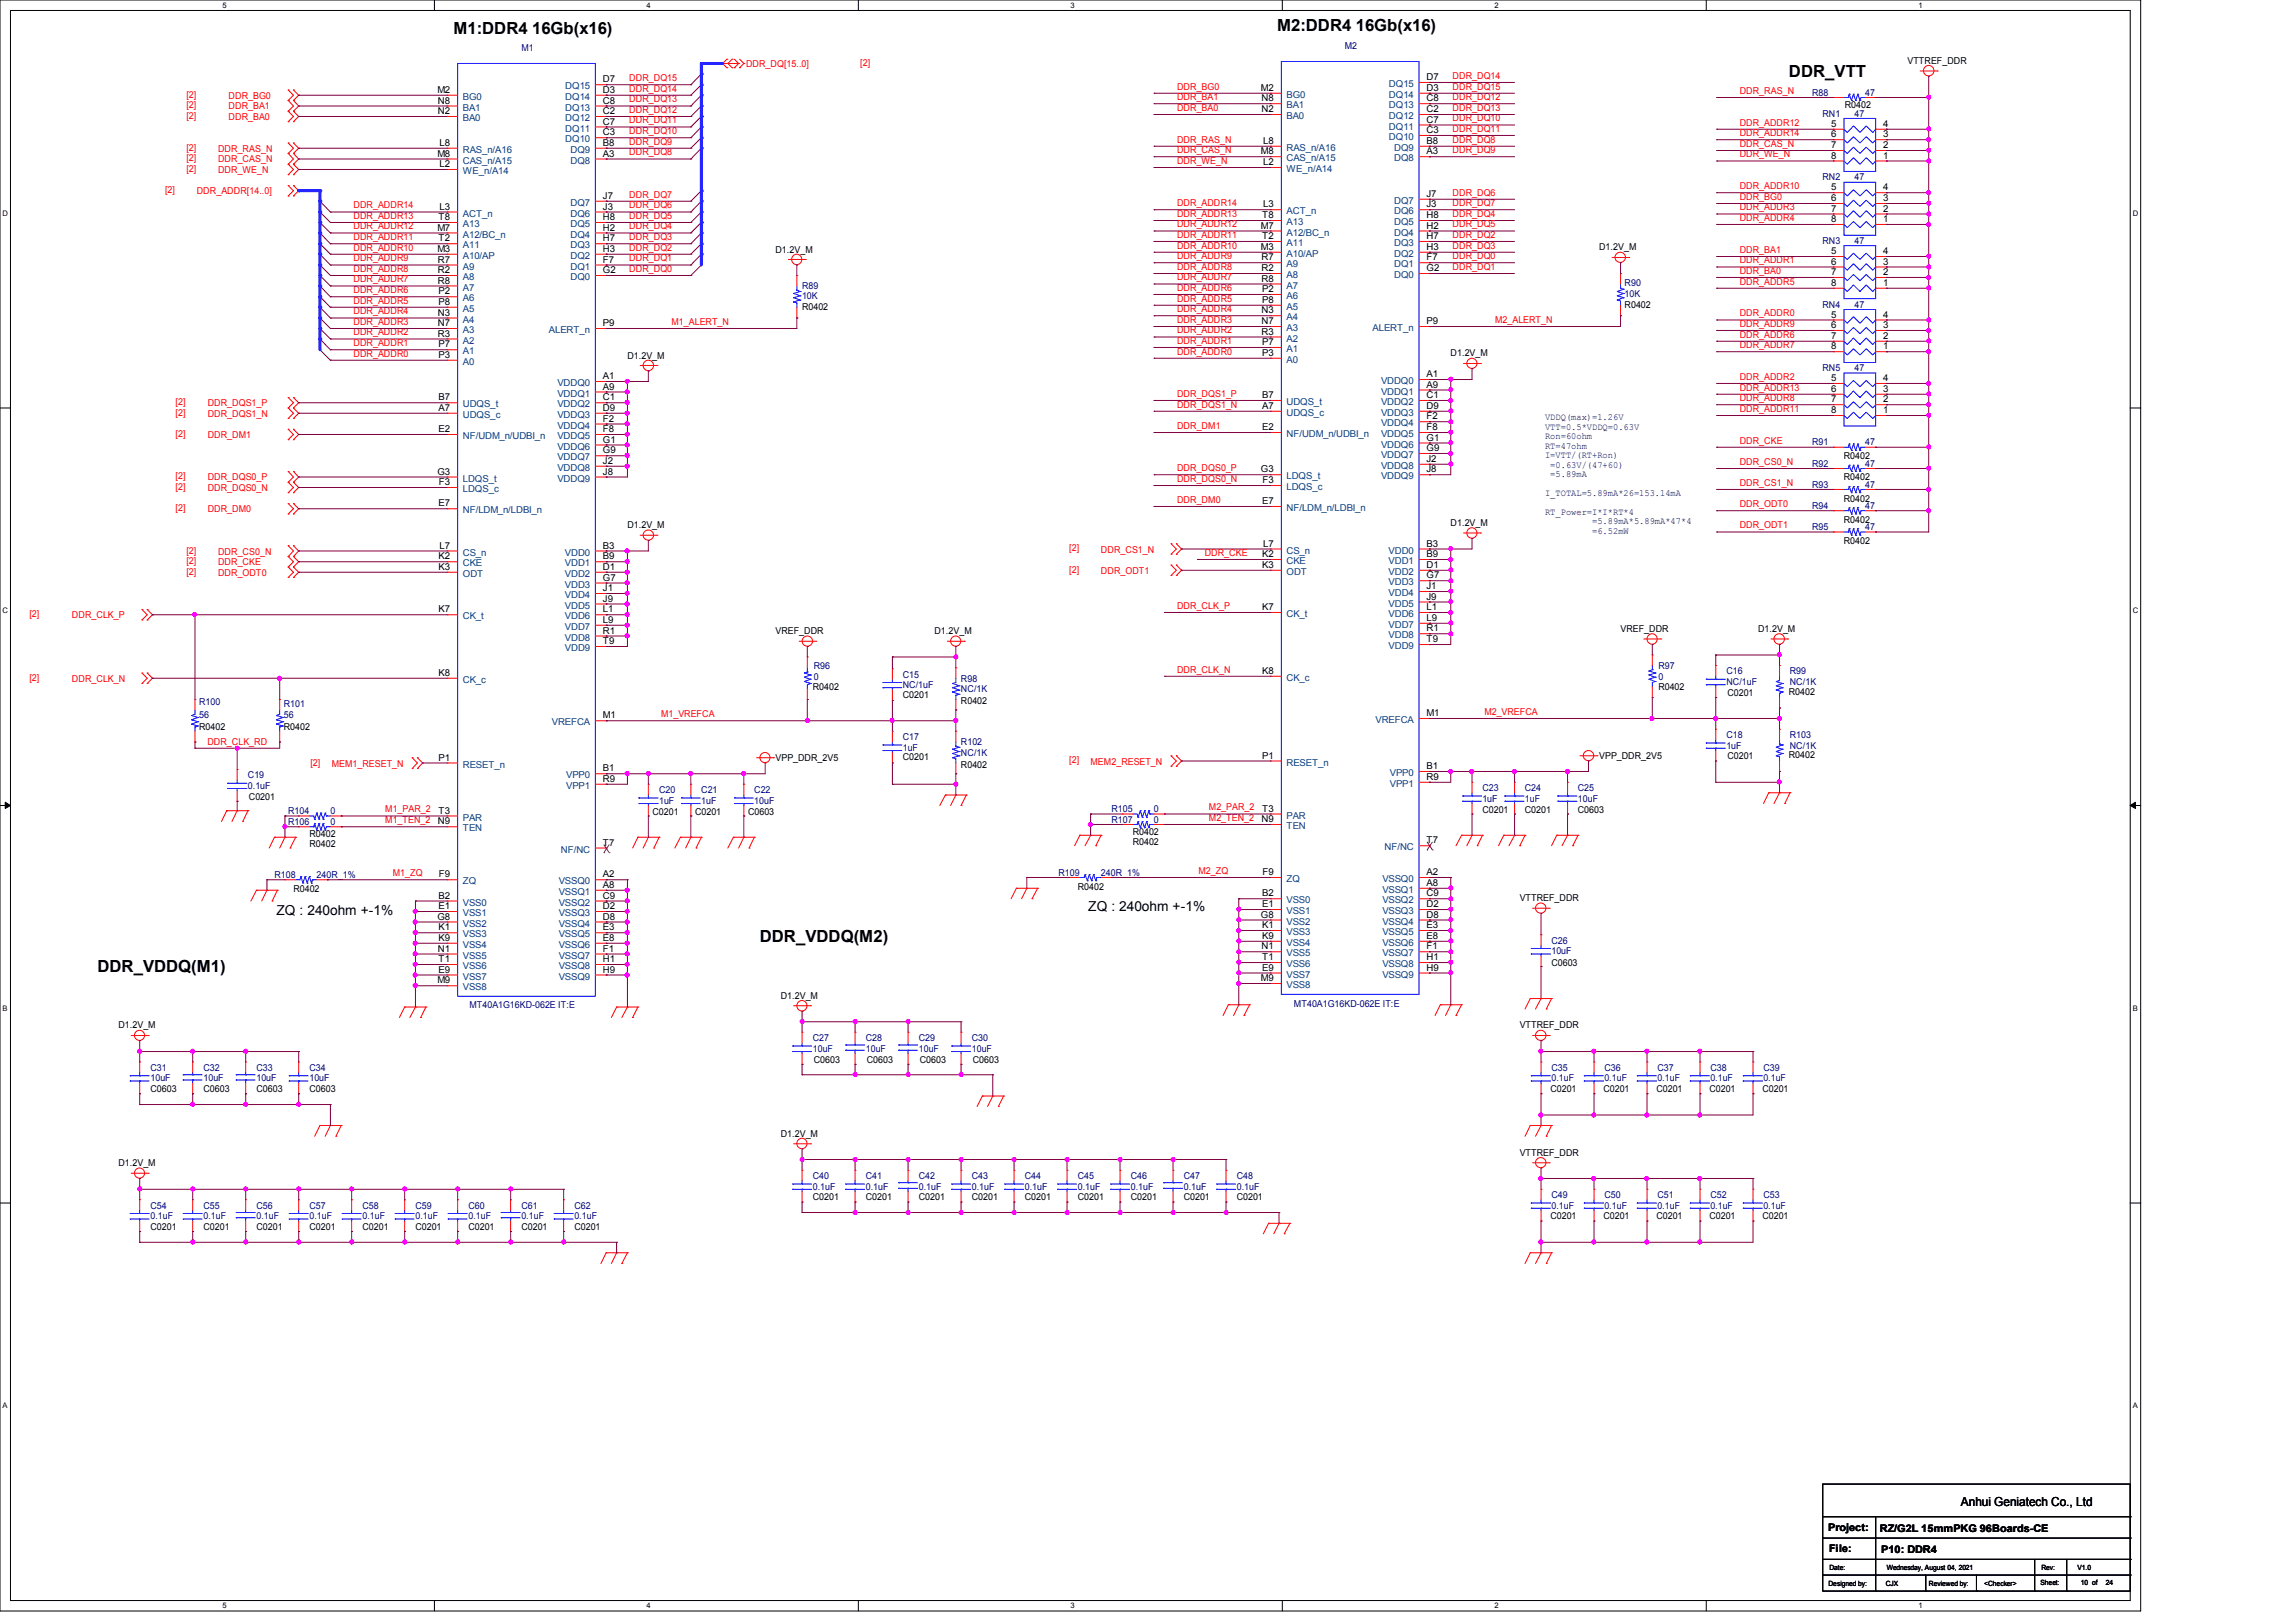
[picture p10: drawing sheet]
<svg xmlns="http://www.w3.org/2000/svg" width="297mm" height="210mm" viewBox="0 0 297 210" stroke-linecap="round" stroke-linejoin="round" font-family="sans-serif">
<defs><g id="words">
<g font-size="2.2">
<text x="58.7" y="4.4">M1:DDR4 16Gb(x16)</text>
<text x="165.3" y="4.1">M2:DDR4 16Gb(x16)</text>
<text x="231.5" y="10">DDR_VTT</text>
<text x="12.6" y="125.7">DDR_VDDQ(M1)</text>
<text x="98.3" y="121.9">DDR_VDDQ(M2)</text>
</g>
<g font-size="1.8">
<text x="35.8" y="118.4">ZQ : 240ohm +-1%</text>
<text x="140.8" y="117.9">ZQ : 240ohm +-1%</text>
</g>
<text font-size="1.6" x="253.8" y="194.8">Anhui Geniatech Co., Ltd</text>
<g font-size="1.4">
<text x="236.6" y="198.1">Project:</text>
<text x="236.7" y="200.8">File:</text>
<text x="243.3" y="198.2">RZ/G2L 15mmPKG 96Boards-CE</text>
<text x="243.4" y="201">P10: DDR4</text>
</g>
<g font-size="1.2" fill="#000080">
<text x="67.5" y="6.6">M1</text>
<text x="174" y="6.3">M2</text>
<text x="234.5" y="12.4">R88</text>
<text x="235.9" y="15.1">RN1</text>
<text x="240" y="15.1">47</text>
<text x="241.4" y="12.4">47</text>
<text x="235.9" y="23.3">RN2</text>
<text x="240" y="23.3">47</text>
<text x="235.9" y="31.6">RN3</text>
<text x="240" y="31.6">47</text>
<text x="103.8" y="37.3">R89</text>
<text x="103.8" y="38.7">10K</text>
<text x="210.2" y="37">R90</text>
<text x="210.2" y="38.4">10K</text>
<text x="235.9" y="39.8">RN4</text>
<text x="240" y="39.8">47</text>
<text x="235.9" y="48">RN5</text>
<text x="240" y="48">47</text>
<text x="234.5" y="57.6">R91</text>
<text x="241.4" y="57.6">47</text>
<text x="234.5" y="63.1">R93</text>
<text x="234.5" y="65.9">R94</text>
<text x="234.5" y="60.4">R92</text>
<text x="241.4" y="63.1">47</text>
<text x="241.4" y="65.9">47</text>
<text x="241.4" y="60.4">47</text>
<text x="234.5" y="68.6">R95</text>
<text x="241.4" y="68.6">47</text>
<text x="105.3" y="86.6">R96</text>
<text x="105.3" y="88">0</text>
<text x="116.8" y="87.7">C15</text>
<text x="116.8" y="89">NC/1uF</text>
<text x="124.4" y="88.2">R98</text>
<text x="124.4" y="89.6">NC/1K</text>
<text x="214.6" y="86.6">R97</text>
<text x="214.6" y="88">0</text>
<text x="223.4" y="87.2">C16</text>
<text x="223.4" y="88.6">NC/1uF</text>
<text x="231.6" y="87.2">R99</text>
<text x="231.6" y="88.6">NC/1K</text>
<text x="25.8" y="91.2">R100</text>
<text x="25.8" y="92.9">56</text>
<text x="36.7" y="91.5">R101</text>
<text x="36.7" y="92.9">56</text>
<text x="116.8" y="95.8">C17</text>
<text x="223.4" y="95.5">C18</text>
<text x="231.6" y="95.5">R103</text>
<text x="32.1" y="100.7">C19</text>
<text x="116.8" y="97.2">1uF</text>
<text x="124.4" y="96.4">R102</text>
<text x="124.4" y="97.8">NC/1K</text>
<text x="223.4" y="96.9">1uF</text>
<text x="231.6" y="96.9">NC/1K</text>
<text x="32.1" y="102.1">0.1uF</text>
<text x="37.3" y="106.7">R106</text>
<text x="37.3" y="105.4">R104</text>
<text x="42.8" y="106.7">0</text>
<text x="42.8" y="105.4">0</text>
<text x="85.3" y="102.6">C20</text>
<text x="85.3" y="104">1uF</text>
<text x="90.8" y="102.6">C21</text>
<text x="90.8" y="104">1uF</text>
<text x="97.6" y="102.6">C22</text>
<text x="97.6" y="104">10uF</text>
<text x="143.8" y="105.1">R105</text>
<text x="143.8" y="106.5">R107</text>
<text x="149.3" y="105.1">0</text>
<text x="149.3" y="106.5">0</text>
<text x="191.8" y="102.4">C23</text>
<text x="191.8" y="103.7">1uF</text>
<text x="197.3" y="102.4">C24</text>
<text x="197.3" y="103.7">1uF</text>
<text x="204.2" y="102.4">C25</text>
<text x="204.2" y="103.7">10uF</text>
<text x="35.5" y="113.6">R108</text>
<text x="41" y="113.6">240R_1%</text>
<text x="137" y="113.3">R109</text>
<text x="142.5" y="113.3">240R_1%</text>
<text x="200.8" y="122.1">C26</text>
<text x="200.8" y="123.5">10uF</text>
<text x="60.7" y="130.5">MT40A1G16KD-062E IT:E</text>
<text x="167.5" y="130.3">MT40A1G16KD-062E IT:E</text>
<text x="105.2" y="134.7">C27</text>
<text x="105.2" y="136.1">10uF</text>
<text x="112" y="134.7">C28</text>
<text x="112" y="136.1">10uF</text>
<text x="118.9" y="134.7">C29</text>
<text x="118.9" y="136.1">10uF</text>
<text x="125.8" y="134.7">C30</text>
<text x="125.8" y="136.1">10uF</text>
<text x="19.5" y="138.6">C31</text>
<text x="19.5" y="139.9">10uF</text>
<text x="26.3" y="138.6">C32</text>
<text x="26.3" y="139.9">10uF</text>
<text x="33.2" y="138.6">C33</text>
<text x="33.2" y="139.9">10uF</text>
<text x="40" y="138.6">C34</text>
<text x="40" y="139.9">10uF</text>
<text x="200.8" y="138.6">C35</text>
<text x="200.8" y="139.9">0.1uF</text>
<text x="207.6" y="138.6">C36</text>
<text x="207.6" y="139.9">0.1uF</text>
<text x="214.5" y="138.6">C37</text>
<text x="214.5" y="139.9">0.1uF</text>
<text x="221.3" y="138.6">C38</text>
<text x="221.3" y="139.9">0.1uF</text>
<text x="228.2" y="138.6">C39</text>
<text x="228.2" y="139.9">0.1uF</text>
<text x="105.2" y="152.6">C40</text>
<text x="105.2" y="153.9">0.1uF</text>
<text x="112" y="152.6">C41</text>
<text x="112" y="153.9">0.1uF</text>
<text x="118.9" y="152.6">C42</text>
<text x="118.9" y="153.9">0.1uF</text>
<text x="125.8" y="152.6">C43</text>
<text x="125.8" y="153.9">0.1uF</text>
<text x="132.6" y="152.6">C44</text>
<text x="132.6" y="153.9">0.1uF</text>
<text x="139.5" y="152.6">C45</text>
<text x="139.5" y="153.9">0.1uF</text>
<text x="146.3" y="152.6">C46</text>
<text x="146.3" y="153.9">0.1uF</text>
<text x="153.2" y="152.6">C47</text>
<text x="153.2" y="153.9">0.1uF</text>
<text x="160" y="152.6">C48</text>
<text x="160" y="153.9">0.1uF</text>
<text x="200.8" y="155">C49</text>
<text x="207.6" y="155">C50</text>
<text x="214.5" y="155">C51</text>
<text x="221.3" y="155">C52</text>
<text x="228.2" y="155">C53</text>
<text x="19.5" y="156.4">C54</text>
<text x="19.5" y="157.8">0.1uF</text>
<text x="26.3" y="156.4">C55</text>
<text x="26.3" y="157.8">0.1uF</text>
<text x="33.2" y="156.4">C56</text>
<text x="33.2" y="157.8">0.1uF</text>
<text x="40" y="156.4">C57</text>
<text x="40" y="157.8">0.1uF</text>
<text x="46.9" y="156.4">C58</text>
<text x="46.9" y="157.8">0.1uF</text>
<text x="53.8" y="156.4">C59</text>
<text x="53.8" y="157.8">0.1uF</text>
<text x="60.6" y="156.4">C60</text>
<text x="60.6" y="157.8">0.1uF</text>
<text x="67.5" y="156.4">C61</text>
<text x="67.5" y="157.8">0.1uF</text>
<text x="74.3" y="156.4">C62</text>
<text x="74.3" y="157.8">0.1uF</text>
<text x="200.8" y="156.4">0.1uF</text>
<text x="207.6" y="156.4">0.1uF</text>
<text x="214.5" y="156.4">0.1uF</text>
<text x="221.3" y="156.4">0.1uF</text>
<text x="228.2" y="156.4">0.1uF</text>
</g>
<g font-size="1.2" fill="#004080">
<text x="73.1" y="11.6">DQ15</text>
<text x="179.7" y="11.3">DQ15</text>
<text x="59.9" y="15.7">BA0</text>
<text x="59.9" y="14.3">BA1</text>
<text x="59.9" y="12.9">BG0</text>
<text x="73.1" y="17">DQ11</text>
<text x="73.1" y="15.7">DQ12</text>
<text x="73.1" y="14.3">DQ13</text>
<text x="73.1" y="12.9">DQ14</text>
<text x="166.5" y="15.4">BA0</text>
<text x="166.5" y="14">BA1</text>
<text x="166.5" y="12.7">BG0</text>
<text x="179.7" y="16.8">DQ11</text>
<text x="179.7" y="15.4">DQ12</text>
<text x="179.7" y="14">DQ13</text>
<text x="179.7" y="12.7">DQ14</text>
<text x="59.9" y="22.5">WE_n/A14</text>
<text x="59.9" y="21.2">CAS_n/A15</text>
<text x="59.9" y="19.8">RAS_n/A16</text>
<text x="73.1" y="18.4">DQ10</text>
<text x="73.8" y="21.2">DQ8</text>
<text x="73.8" y="19.8">DQ9</text>
<text x="166.5" y="22.3">WE_n/A14</text>
<text x="166.5" y="20.9">CAS_n/A15</text>
<text x="166.5" y="19.5">RAS_n/A16</text>
<text x="179.7" y="18.1">DQ10</text>
<text x="180.4" y="20.9">DQ8</text>
<text x="180.4" y="19.5">DQ9</text>
<text x="59.9" y="29.4">A13</text>
<text x="59.9" y="28">ACT_n</text>
<text x="73.8" y="29.4">DQ5</text>
<text x="73.8" y="28">DQ6</text>
<text x="73.8" y="26.6">DQ7</text>
<text x="166.5" y="29.1">A13</text>
<text x="166.5" y="27.7">ACT_n</text>
<text x="180.4" y="29.1">DQ5</text>
<text x="180.4" y="27.7">DQ6</text>
<text x="180.4" y="26.4">DQ7</text>
<text x="59.9" y="34.9">A9</text>
<text x="59.9" y="33.5">A10/AP</text>
<text x="59.9" y="32.1">A11</text>
<text x="59.9" y="30.7">A12/BC_n</text>
<text x="73.8" y="34.9">DQ1</text>
<text x="73.8" y="33.5">DQ2</text>
<text x="73.8" y="32.1">DQ3</text>
<text x="73.8" y="30.7">DQ4</text>
<text x="166.5" y="36">A8</text>
<text x="166.5" y="34.6">A9</text>
<text x="166.5" y="33.2">A10/AP</text>
<text x="166.5" y="31.8">A11</text>
<text x="166.5" y="30.5">A12/BC_n</text>
<text x="180.4" y="36">DQ0</text>
<text x="180.4" y="34.6">DQ1</text>
<text x="180.4" y="33.2">DQ2</text>
<text x="180.4" y="31.8">DQ3</text>
<text x="180.4" y="30.5">DQ4</text>
<text x="59.9" y="41.7">A4</text>
<text x="59.9" y="40.3">A5</text>
<text x="59.9" y="39">A6</text>
<text x="59.9" y="37.6">A7</text>
<text x="59.9" y="36.2">A8</text>
<text x="73.8" y="36.2">DQ0</text>
<text x="166.5" y="41.4">A4</text>
<text x="166.5" y="40.1">A5</text>
<text x="166.5" y="38.7">A6</text>
<text x="166.5" y="37.3">A7</text>
<text x="59.9" y="47.2">A0</text>
<text x="59.9" y="45.8">A1</text>
<text x="59.9" y="44.5">A2</text>
<text x="59.9" y="43.1">A3</text>
<text x="71" y="43.1">ALERT_n</text>
<text x="166.5" y="46.9">A0</text>
<text x="166.5" y="45.6">A1</text>
<text x="166.5" y="44.2">A2</text>
<text x="166.5" y="42.8">A3</text>
<text x="177.6" y="42.8">ALERT_n</text>
<text x="59.9" y="52.7">UDQS_t</text>
<text x="72.1" y="50">VDDQ0</text>
<text x="72.1" y="51.3">VDDQ1</text>
<text x="72.1" y="52.7">VDDQ2</text>
<text x="166.5" y="52.4">UDQS_t</text>
<text x="166.5" y="53.8">UDQS_c</text>
<text x="178.7" y="49.7">VDDQ0</text>
<text x="178.7" y="51.1">VDDQ1</text>
<text x="178.7" y="52.4">VDDQ2</text>
<text x="178.7" y="53.8">VDDQ3</text>
<text x="59.9" y="56.8">NF/UDM_n/UDBI_n</text>
<text x="59.9" y="54.1">UDQS_c</text>
<text x="72.1" y="54.1">VDDQ3</text>
<text x="72.1" y="55.5">VDDQ4</text>
<text x="72.1" y="56.8">VDDQ5</text>
<text x="72.1" y="58.2">VDDQ6</text>
<text x="72.1" y="59.6">VDDQ7</text>
<text x="166.5" y="56.6">NF/UDM_n/UDBI_n</text>
<text x="178.7" y="55.2">VDDQ4</text>
<text x="178.7" y="56.6">VDDQ5</text>
<text x="178.7" y="57.9">VDDQ6</text>
<text x="178.7" y="59.3">VDDQ7</text>
<text x="59.9" y="62.3">LDQS_t</text>
<text x="59.9" y="63.7">LDQS_c</text>
<text x="72.1" y="60.9">VDDQ8</text>
<text x="72.1" y="62.3">VDDQ9</text>
<text x="166.5" y="62">LDQS_t</text>
<text x="166.5" y="63.4">LDQS_c</text>
<text x="178.7" y="60.7">VDDQ8</text>
<text x="178.7" y="62">VDDQ9</text>
<text x="59.9" y="71.9">CS_n</text>
<text x="59.9" y="66.4">NF/LDM_n/LDBI_n</text>
<text x="73.1" y="71.9">VDD0</text>
<text x="166.5" y="71.6">CS_n</text>
<text x="166.5" y="66.1">NF/LDM_n/LDBI_n</text>
<text x="179.7" y="71.6">VDD0</text>
<text x="59.9" y="73.3">CKE</text>
<text x="59.9" y="74.6">ODT</text>
<text x="73.1" y="73.3">VDD1</text>
<text x="73.1" y="74.6">VDD2</text>
<text x="73.1" y="76">VDD3</text>
<text x="73.1" y="77.4">VDD4</text>
<text x="166.5" y="73">CKE</text>
<text x="166.5" y="74.4">ODT</text>
<text x="179.7" y="73">VDD1</text>
<text x="179.7" y="74.4">VDD2</text>
<text x="179.7" y="75.7">VDD3</text>
<text x="179.7" y="77.1">VDD4</text>
<text x="59.9" y="80.1">CK_t</text>
<text x="73.1" y="78.7">VDD5</text>
<text x="73.1" y="80.1">VDD6</text>
<text x="73.1" y="81.5">VDD7</text>
<text x="73.1" y="82.9">VDD8</text>
<text x="166.5" y="79.8">CK_t</text>
<text x="179.7" y="78.5">VDD5</text>
<text x="179.7" y="79.8">VDD6</text>
<text x="179.7" y="81.2">VDD7</text>
<text x="179.7" y="82.6">VDD8</text>
<text x="179.7" y="84">VDD9</text>
<text x="59.9" y="88.3">CK_c</text>
<text x="73.1" y="84.2">VDD9</text>
<text x="166.5" y="88.1">CK_c</text>
<text x="71.4" y="93.9">VREFCA</text>
<text x="178" y="93.6">VREFCA</text>
<text x="59.9" y="99.3">RESET_n</text>
<text x="73.3" y="100.7">VPP0</text>
<text x="166.5" y="99.1">RESET_n</text>
<text x="179.9" y="100.4">VPP0</text>
<text x="179.9" y="101.8">VPP1</text>
<text x="59.9" y="106.2">PAR</text>
<text x="59.9" y="107.6">TEN</text>
<text x="73.3" y="102.1">VPP1</text>
<text x="166.5" y="105.9">PAR</text>
<text x="166.5" y="107.3">TEN</text>
<text x="72.6" y="110.3">NF/NC</text>
<text x="179.2" y="110">NF/NC</text>
<text x="59.9" y="117.2">VSS0</text>
<text x="59.9" y="118.5">VSS1</text>
<text x="59.9" y="119.9">VSS2</text>
<text x="59.9" y="114.4">ZQ</text>
<text x="72.3" y="114.4">VSSQ0</text>
<text x="72.3" y="115.8">VSSQ1</text>
<text x="72.3" y="117.2">VSSQ2</text>
<text x="72.3" y="118.5">VSSQ3</text>
<text x="72.3" y="119.9">VSSQ4</text>
<text x="166.5" y="116.9">VSS0</text>
<text x="166.5" y="118.3">VSS1</text>
<text x="166.5" y="119.6">VSS2</text>
<text x="166.5" y="114.1">ZQ</text>
<text x="178.9" y="114.1">VSSQ0</text>
<text x="178.9" y="115.5">VSSQ1</text>
<text x="178.9" y="116.9">VSSQ2</text>
<text x="178.9" y="118.3">VSSQ3</text>
<text x="178.9" y="119.6">VSSQ4</text>
<text x="59.9" y="121.3">VSS3</text>
<text x="59.9" y="122.6">VSS4</text>
<text x="59.9" y="124">VSS5</text>
<text x="59.9" y="125.4">VSS6</text>
<text x="72.3" y="121.3">VSSQ5</text>
<text x="72.3" y="122.6">VSSQ6</text>
<text x="72.3" y="124">VSSQ7</text>
<text x="72.3" y="125.4">VSSQ8</text>
<text x="166.5" y="121">VSS3</text>
<text x="166.5" y="122.4">VSS4</text>
<text x="166.5" y="123.7">VSS5</text>
<text x="166.5" y="125.1">VSS6</text>
<text x="178.9" y="121">VSSQ5</text>
<text x="178.9" y="122.4">VSSQ6</text>
<text x="178.9" y="123.7">VSSQ7</text>
<text x="178.9" y="125.1">VSSQ8</text>
<text x="59.9" y="126.7">VSS7</text>
<text x="59.9" y="128.1">VSS8</text>
<text x="72.3" y="126.7">VSSQ9</text>
<text x="166.5" y="126.5">VSS7</text>
<text x="166.5" y="127.8">VSS8</text>
<text x="178.9" y="126.5">VSSQ9</text>
</g>
<g font-size="1.2">
<text x="78" y="10.7">D7</text>
<text x="163.2" y="11.8">M2</text>
<text x="184.6" y="11.8">D3</text>
<text x="184.6" y="10.4">D7</text>
<text x="246.9" y="8.3">VTTREF_DDR</text>
<text x="56.6" y="12">M2</text>
<text x="56.7" y="14.8">N2</text>
<text x="56.7" y="13.4">N8</text>
<text x="78" y="17.5">C3</text>
<text x="78" y="16.1">C7</text>
<text x="78" y="14.8">C2</text>
<text x="78" y="13.4">C8</text>
<text x="78" y="12">D3</text>
<text x="163.3" y="14.5">N2</text>
<text x="163.3" y="13.1">N8</text>
<text x="184.6" y="17.2">C3</text>
<text x="184.6" y="15.9">C7</text>
<text x="184.6" y="14.5">C2</text>
<text x="184.6" y="13.1">C8</text>
<text x="237" y="17.8">6</text>
<text x="237" y="16.4">5</text>
<text x="238.7" y="14">R0402</text>
<text x="243.7" y="17.8">3</text>
<text x="243.7" y="16.4">4</text>
<text x="56.6" y="20.3">M8</text>
<text x="56.9" y="21.6">L2</text>
<text x="56.9" y="18.9">L8</text>
<text x="78" y="20.3">A3</text>
<text x="78" y="18.9">B8</text>
<text x="163.2" y="20">M8</text>
<text x="163.5" y="21.4">L2</text>
<text x="163.5" y="18.6">L8</text>
<text x="184.6" y="20">A3</text>
<text x="184.6" y="18.6">B8</text>
<text x="237" y="20.5">8</text>
<text x="237" y="19.2">7</text>
<text x="243.7" y="20.5">1</text>
<text x="243.7" y="19.2">2</text>
<text x="56.6" y="29.8">M7</text>
<text x="56.8" y="28.5">T8</text>
<text x="56.9" y="27.1">L3</text>
<text x="78" y="29.8">H2</text>
<text x="78" y="28.5">H8</text>
<text x="78" y="27.1">J3</text>
<text x="78" y="25.7">J7</text>
<text x="163.2" y="29.6">M7</text>
<text x="163.4" y="28.2">T8</text>
<text x="163.5" y="26.8">L3</text>
<text x="184.6" y="29.6">H2</text>
<text x="184.6" y="28.2">H8</text>
<text x="184.6" y="26.8">J3</text>
<text x="184.6" y="25.5">J7</text>
<text x="237" y="28.7">8</text>
<text x="237" y="27.4">7</text>
<text x="237" y="26">6</text>
<text x="237" y="24.6">5</text>
<text x="243.7" y="28.7">1</text>
<text x="243.7" y="27.4">2</text>
<text x="243.7" y="26">3</text>
<text x="243.7" y="24.6">4</text>
<text x="56.6" y="32.6">M3</text>
<text x="56.7" y="35.3">R2</text>
<text x="56.7" y="34">R7</text>
<text x="56.8" y="31.2">T2</text>
<text x="78" y="35.3">G2</text>
<text x="78" y="34">F7</text>
<text x="78" y="32.6">H3</text>
<text x="78" y="31.2">H7</text>
<text x="100.4" y="32.7">D1.2V_M</text>
<text x="163.2" y="32.3">M3</text>
<text x="163.3" y="35.1">R2</text>
<text x="163.3" y="33.7">R7</text>
<text x="163.4" y="30.9">T2</text>
<text x="184.6" y="35.1">G2</text>
<text x="184.6" y="33.7">F7</text>
<text x="184.6" y="32.3">H3</text>
<text x="184.6" y="30.9">H7</text>
<text x="206.9" y="32.4">D1.2V_M</text>
<text x="237" y="35.6">7</text>
<text x="237" y="34.2">6</text>
<text x="237" y="32.9">5</text>
<text x="243.7" y="35.6">2</text>
<text x="243.7" y="34.2">3</text>
<text x="243.7" y="32.9">4</text>
<text x="56.7" y="40.9">N3</text>
<text x="56.7" y="36.7">R8</text>
<text x="56.8" y="39.5">P8</text>
<text x="56.8" y="38.1">P2</text>
<text x="103.8" y="40.1">R0402</text>
<text x="163.3" y="42">N7</text>
<text x="163.3" y="40.6">N3</text>
<text x="163.3" y="36.4">R8</text>
<text x="163.4" y="39.2">P8</text>
<text x="163.4" y="37.8">P2</text>
<text x="184.6" y="42">P9</text>
<text x="210.2" y="39.8">R0402</text>
<text x="237" y="41.1">5</text>
<text x="237" y="37">8</text>
<text x="243.7" y="41.1">4</text>
<text x="243.7" y="37">1</text>
<text x="56.7" y="43.6">R3</text>
<text x="56.7" y="42.2">N7</text>
<text x="56.8" y="46.3">P3</text>
<text x="56.8" y="45">P7</text>
<text x="78" y="42.2">P9</text>
<text x="81.2" y="46.4">D1.2V_M</text>
<text x="163.3" y="43.3">R3</text>
<text x="163.4" y="46.1">P3</text>
<text x="163.4" y="44.7">P7</text>
<text x="187.7" y="46.1">D1.2V_M</text>
<text x="237" y="45.2">8</text>
<text x="237" y="43.9">7</text>
<text x="237" y="42.5">6</text>
<text x="243.7" y="45.2">1</text>
<text x="243.7" y="43.9">2</text>
<text x="243.7" y="42.5">3</text>
<text x="56.8" y="51.8">B7</text>
<text x="56.8" y="53.2">A7</text>
<text x="78" y="49.1">A1</text>
<text x="78" y="50.4">A9</text>
<text x="78" y="51.8">C1</text>
<text x="78" y="53.2">D9</text>
<text x="163.4" y="51.5">B7</text>
<text x="163.4" y="52.9">A7</text>
<text x="184.6" y="48.8">A1</text>
<text x="184.6" y="50.2">A9</text>
<text x="184.6" y="51.5">C1</text>
<text x="184.6" y="52.9">D9</text>
<text x="237" y="53.5">8</text>
<text x="237" y="52.1">7</text>
<text x="237" y="50.7">6</text>
<text x="237" y="49.3">5</text>
<text x="243.7" y="53.5">1</text>
<text x="243.7" y="52.1">2</text>
<text x="243.7" y="50.7">3</text>
<text x="243.7" y="49.3">4</text>
<text x="56.8" y="55.9">E2</text>
<text x="78" y="54.6">F2</text>
<text x="78" y="55.9">F8</text>
<text x="78" y="57.3">G1</text>
<text x="78" y="58.7">G9</text>
<text x="163.4" y="55.7">E2</text>
<text x="184.6" y="54.3">F2</text>
<text x="184.6" y="55.7">F8</text>
<text x="184.6" y="57">G1</text>
<text x="184.6" y="58.4">G9</text>
<text x="184.6" y="59.8">J2</text>
<text x="238.6" y="59.4">R0402</text>
<text x="56.6" y="61.4">G3</text>
<text x="56.8" y="65.5">E7</text>
<text x="56.8" y="62.8">F3</text>
<text x="78" y="60">J2</text>
<text x="78" y="61.4">J8</text>
<text x="163.2" y="61.1">G3</text>
<text x="163.4" y="65.2">E7</text>
<text x="163.4" y="62.5">F3</text>
<text x="184.6" y="61.1">J8</text>
<text x="238.6" y="64.9">R0402</text>
<text x="238.6" y="62.1">R0402</text>
<text x="56.9" y="71">L7</text>
<text x="78" y="71">B3</text>
<text x="81.2" y="68.3">D1.2V_M</text>
<text x="163.5" y="70.7">L7</text>
<text x="184.6" y="70.7">B3</text>
<text x="187.7" y="68.1">D1.2V_M</text>
<text x="238.6" y="67.6">R0402</text>
<text x="238.6" y="70.4">R0402</text>
<text x="56.8" y="72.4">K2</text>
<text x="56.8" y="73.7">K3</text>
<text x="78" y="72.4">B9</text>
<text x="78" y="73.7">D1</text>
<text x="78" y="75.1">G7</text>
<text x="78" y="76.5">J1</text>
<text x="78" y="77.9">J9</text>
<text x="163.4" y="72.1">K2</text>
<text x="163.4" y="73.5">K3</text>
<text x="184.6" y="72.1">B9</text>
<text x="184.6" y="73.5">D1</text>
<text x="184.6" y="74.8">G7</text>
<text x="184.6" y="76.2">J1</text>
<text x="184.6" y="77.6">J9</text>
<text x="56.8" y="79.2">K7</text>
<text x="78" y="79.2">L1</text>
<text x="78" y="80.6">L9</text>
<text x="78" y="82">R1</text>
<text x="78" y="83.4">T9</text>
<text x="100.4" y="82">VREF_DDR</text>
<text x="120.9" y="82">D1.2V_M</text>
<text x="163.4" y="79">K7</text>
<text x="184.6" y="79">L1</text>
<text x="184.6" y="80.3">L9</text>
<text x="184.6" y="81.7">R1</text>
<text x="184.6" y="83.1">T9</text>
<text x="209.7" y="81.8">VREF_DDR</text>
<text x="227.5" y="81.8">D1.2V_M</text>
<text x="56.8" y="87.5">K8</text>
<text x="105.2" y="89.3">R0402</text>
<text x="163.4" y="87.2">K8</text>
<text x="214.6" y="89.3">R0402</text>
<text x="231.5" y="89.9">R0402</text>
<text x="25.8" y="94.4">R0402</text>
<text x="36.7" y="94.4">R0402</text>
<text x="78" y="93">M1</text>
<text x="116.8" y="90.3">C0201</text>
<text x="124.4" y="91.1">R0402</text>
<text x="184.6" y="92.7">M1</text>
<text x="223.5" y="90">C0201</text>
<text x="56.8" y="98.4">P1</text>
<text x="78" y="99.8">B1</text>
<text x="78" y="101.2">R9</text>
<text x="100.4" y="98.5">VPP_DDR_2V5</text>
<text x="116.8" y="98.4">C0201</text>
<text x="124.4" y="99.3">R0402</text>
<text x="163.4" y="98.2">P1</text>
<text x="184.6" y="99.5">B1</text>
<text x="184.6" y="100.9">R9</text>
<text x="206.9" y="98.3">VPP_DDR_2V5</text>
<text x="223.5" y="98.3">C0201</text>
<text x="231.5" y="98.1">R0402</text>
<text x="32.2" y="103.5">C0201</text>
<text x="56.7" y="106.7">N9</text>
<text x="56.8" y="105.3">T3</text>
<text x="84.4" y="105.5">C0201</text>
<text x="90" y="105.5">C0201</text>
<text x="96.8" y="105.5">C0603</text>
<text x="146.6" y="108">R0402</text>
<text x="163.3" y="106.4">N9</text>
<text x="163.4" y="105">T3</text>
<text x="191.8" y="105.2">C0201</text>
<text x="197.3" y="105.2">C0201</text>
<text x="204.2" y="105.2">C0603</text>
<text x="40" y="109.6">R0402</text>
<text x="40" y="108.2">R0402</text>
<text x="56.8" y="113.5">F9</text>
<text x="78" y="113.5">A2</text>
<text x="78" y="109.4">T7</text>
<text x="146.6" y="109.3">R0402</text>
<text x="163.4" y="113.2">F9</text>
<text x="184.6" y="113.2">A2</text>
<text x="184.6" y="109.1">T7</text>
<text x="38" y="115.4">R0402</text>
<text x="56.6" y="119">G8</text>
<text x="56.8" y="116.3">B2</text>
<text x="56.8" y="117.6">E1</text>
<text x="78" y="114.9">A8</text>
<text x="78" y="116.3">C9</text>
<text x="78" y="117.6">D2</text>
<text x="78" y="119">D8</text>
<text x="139.5" y="115.1">R0402</text>
<text x="163.2" y="118.7">G8</text>
<text x="163.4" y="116">B2</text>
<text x="163.4" y="117.4">E1</text>
<text x="184.6" y="114.6">A8</text>
<text x="184.6" y="116">C9</text>
<text x="184.6" y="117.4">D2</text>
<text x="184.6" y="118.7">D8</text>
<text x="196.7" y="116.6">VTTREF_DDR</text>
<text x="56.7" y="123.1">N1</text>
<text x="56.8" y="125.9">E9</text>
<text x="56.8" y="120.4">K1</text>
<text x="56.8" y="121.8">K9</text>
<text x="56.8" y="124.5">T1</text>
<text x="78" y="120.4">E3</text>
<text x="78" y="121.8">E8</text>
<text x="78" y="123.1">F1</text>
<text x="78" y="124.5">H1</text>
<text x="78" y="125.9">H9</text>
<text x="163.3" y="122.9">N1</text>
<text x="163.4" y="125.6">E9</text>
<text x="163.4" y="120.1">K1</text>
<text x="163.4" y="121.5">K9</text>
<text x="163.4" y="124.2">T1</text>
<text x="184.6" y="120.1">E3</text>
<text x="184.6" y="121.5">E8</text>
<text x="184.6" y="122.9">F1</text>
<text x="184.6" y="124.2">H1</text>
<text x="184.6" y="125.6">H9</text>
<text x="200.8" y="125">C0603</text>
<text x="56.6" y="127.3">M9</text>
<text x="101" y="129.2">D1.2V_M</text>
<text x="163.2" y="127">M9</text>
<text x="15.3" y="133.1">D1.2V_M</text>
<text x="105.3" y="137.6">C0603</text>
<text x="112.2" y="137.6">C0603</text>
<text x="119" y="137.6">C0603</text>
<text x="125.9" y="137.6">C0603</text>
<text x="196.7" y="133.1">VTTREF_DDR</text>
<text x="19.5" y="141.3">C0603</text>
<text x="26.3" y="141.3">C0603</text>
<text x="33.2" y="141.3">C0603</text>
<text x="40" y="141.3">C0603</text>
<text x="200.6" y="141.3">C0201</text>
<text x="207.5" y="141.3">C0201</text>
<text x="214.4" y="141.3">C0201</text>
<text x="221.2" y="141.3">C0201</text>
<text x="228.1" y="141.3">C0201</text>
<text x="101" y="147.1">D1.2V_M</text>
<text x="196.7" y="149.5">VTTREF_DDR</text>
<text x="15.3" y="150.9">D1.2V_M</text>
<text x="105.2" y="155.3">C0201</text>
<text x="112" y="155.3">C0201</text>
<text x="118.9" y="155.3">C0201</text>
<text x="125.8" y="155.3">C0201</text>
<text x="132.6" y="155.3">C0201</text>
<text x="139.5" y="155.3">C0201</text>
<text x="146.3" y="155.3">C0201</text>
<text x="153.2" y="155.3">C0201</text>
<text x="160" y="155.3">C0201</text>
<text x="19.5" y="159.1">C0201</text>
<text x="26.3" y="159.1">C0201</text>
<text x="33.2" y="159.1">C0201</text>
<text x="40" y="159.1">C0201</text>
<text x="46.9" y="159.1">C0201</text>
<text x="53.8" y="159.1">C0201</text>
<text x="60.6" y="159.1">C0201</text>
<text x="67.5" y="159.1">C0201</text>
<text x="74.3" y="159.1">C0201</text>
<text x="200.6" y="157.8">C0201</text>
<text x="207.5" y="157.8">C0201</text>
<text x="214.4" y="157.8">C0201</text>
<text x="221.2" y="157.8">C0201</text>
<text x="228.1" y="157.8">C0201</text>
</g>
<g font-size="1.2" fill="#f00">
<text x="81.4" y="11.9">DDR_DQ14</text>
<text x="81.4" y="10.5">DDR_DQ15</text>
<text x="96.6" y="8.7">DDR_DQ[15..0]</text>
<text x="111.3" y="8.6">[2]</text>
<text x="152.3" y="11.6">DDR_BG0</text>
<text x="188" y="10.2">DDR_DQ14</text>
<text x="188" y="11.6">DDR_DQ15</text>
<text x="24.1" y="12.7">[2]</text>
<text x="24.1" y="14">[2]</text>
<text x="24.1" y="15.4">[2]</text>
<text x="29.6" y="12.8">DDR_BG0</text>
<text x="29.6" y="14.1">DDR_BA1</text>
<text x="29.6" y="15.5">DDR_BA0</text>
<text x="81.4" y="14.6">DDR_DQ12</text>
<text x="81.4" y="13.3">DDR_DQ13</text>
<text x="81.4" y="17.4">DDR_DQ10</text>
<text x="81.4" y="16">DDR_DQ11</text>
<text x="152.3" y="13">DDR_BA1</text>
<text x="152.3" y="14.4">DDR_BA0</text>
<text x="188" y="15.7">DDR_DQ10</text>
<text x="188" y="17.1">DDR_DQ11</text>
<text x="188" y="13">DDR_DQ12</text>
<text x="188" y="14.4">DDR_DQ13</text>
<text x="225.1" y="16.3">DDR_ADDR12</text>
<text x="225.1" y="17.6">DDR_ADDR14</text>
<text x="225.1" y="12.1">DDR_RAS_N</text>
<text x="24.1" y="19.5">[2]</text>
<text x="24.1" y="20.9">[2]</text>
<text x="24.1" y="22.3">[2]</text>
<text x="28.2" y="19.6">DDR_RAS_N</text>
<text x="28.2" y="21">DDR_CAS_N</text>
<text x="28.2" y="22.4">DDR_WE_N</text>
<text x="81.4" y="20.1">DDR_DQ8</text>
<text x="81.4" y="18.7">DDR_DQ9</text>
<text x="152.3" y="18.5">DDR_RAS_N</text>
<text x="152.3" y="19.8">DDR_CAS_N</text>
<text x="152.3" y="21.2">DDR_WE_N</text>
<text x="188" y="18.5">DDR_DQ8</text>
<text x="188" y="19.8">DDR_DQ9</text>
<text x="225.1" y="20.4">DDR_WE_N</text>
<text x="225.1" y="19">DDR_CAS_N</text>
<text x="21.4" y="25">[2]</text>
<text x="25.5" y="25.1">DDR_ADDR[14..0]</text>
<text x="45.8" y="28.3">DDR_ADDR13</text>
<text x="45.8" y="29.7">DDR_ADDR12</text>
<text x="45.8" y="27">DDR_ADDR14</text>
<text x="81.4" y="25.6">DDR_DQ7</text>
<text x="81.4" y="29.7">DDR_DQ4</text>
<text x="81.4" y="28.3">DDR_DQ5</text>
<text x="81.4" y="27">DDR_DQ6</text>
<text x="152.3" y="28.1">DDR_ADDR13</text>
<text x="152.3" y="29.4">DDR_ADDR12</text>
<text x="152.3" y="26.7">DDR_ADDR14</text>
<text x="188" y="28.1">DDR_DQ4</text>
<text x="188" y="29.4">DDR_DQ5</text>
<text x="188" y="26.7">DDR_DQ7</text>
<text x="188" y="25.3">DDR_DQ6</text>
<text x="225.1" y="24.5">DDR_ADDR10</text>
<text x="225.1" y="27.2">DDR_ADDR3</text>
<text x="225.1" y="28.6">DDR_ADDR4</text>
<text x="225.1" y="25.9">DDR_BG0</text>
<text x="45.8" y="32.4">DDR_ADDR10</text>
<text x="45.8" y="31.1">DDR_ADDR11</text>
<text x="45.8" y="35.2">DDR_ADDR8</text>
<text x="45.8" y="33.8">DDR_ADDR9</text>
<text x="81.4" y="32.4">DDR_DQ2</text>
<text x="81.4" y="31.1">DDR_DQ3</text>
<text x="81.4" y="35.2">DDR_DQ0</text>
<text x="81.4" y="33.8">DDR_DQ1</text>
<text x="152.3" y="32.2">DDR_ADDR10</text>
<text x="152.3" y="30.8">DDR_ADDR11</text>
<text x="152.3" y="34.9">DDR_ADDR8</text>
<text x="152.3" y="33.5">DDR_ADDR9</text>
<text x="188" y="33.5">DDR_DQ0</text>
<text x="188" y="34.9">DDR_DQ1</text>
<text x="188" y="30.8">DDR_DQ2</text>
<text x="188" y="32.2">DDR_DQ3</text>
<text x="225.1" y="34.1">DDR_ADDR1</text>
<text x="225.1" y="32.7">DDR_BA1</text>
<text x="225.1" y="35.4">DDR_BA0</text>
<text x="45.8" y="37.9">DDR_ADDR6</text>
<text x="45.8" y="36.5">DDR_ADDR7</text>
<text x="45.8" y="40.7">DDR_ADDR4</text>
<text x="45.8" y="39.3">DDR_ADDR5</text>
<text x="152.3" y="37.6">DDR_ADDR6</text>
<text x="152.3" y="36.3">DDR_ADDR7</text>
<text x="152.3" y="40.4">DDR_ADDR4</text>
<text x="152.3" y="39">DDR_ADDR5</text>
<text x="152.3" y="41.8">DDR_ADDR3</text>
<text x="193.5" y="41.8">M2_ALERT_N</text>
<text x="225.1" y="40.9">DDR_ADDR0</text>
<text x="225.1" y="36.8">DDR_ADDR5</text>
<text x="45.8" y="43.4">DDR_ADDR2</text>
<text x="45.8" y="42">DDR_ADDR3</text>
<text x="45.8" y="46.1">DDR_ADDR0</text>
<text x="45.8" y="44.8">DDR_ADDR1</text>
<text x="86.9" y="42">M1_ALERT_N</text>
<text x="152.3" y="43.1">DDR_ADDR2</text>
<text x="152.3" y="45.9">DDR_ADDR0</text>
<text x="152.3" y="44.5">DDR_ADDR1</text>
<text x="225.1" y="45">DDR_ADDR7</text>
<text x="225.1" y="43.7">DDR_ADDR6</text>
<text x="225.1" y="42.3">DDR_ADDR9</text>
<text x="22.7" y="52.4">[2]</text>
<text x="22.7" y="53.8">[2]</text>
<text x="26.9" y="52.6">DDR_DQS1_P</text>
<text x="26.9" y="53.9">DDR_DQS1_N</text>
<text x="152.3" y="51.3">DDR_DQS1_P</text>
<text x="152.3" y="52.7">DDR_DQS1_N</text>
<text x="225.1" y="49.1">DDR_ADDR2</text>
<text x="225.1" y="50.5">DDR_ADDR13</text>
<text x="225.1" y="51.9">DDR_ADDR8</text>
<text x="225.1" y="53.3">DDR_ADDR11</text>
<text x="22.7" y="56.6">[2]</text>
<text x="26.9" y="56.7">DDR_DM1</text>
<text x="152.3" y="55.5">DDR_DM1</text>
<text x="225.1" y="57.4">DDR_CKE</text>
<text x="22.7" y="62">[2]</text>
<text x="22.7" y="63.4">[2]</text>
<text x="26.9" y="62.1">DDR_DQS0_P</text>
<text x="26.9" y="63.5">DDR_DQS0_N</text>
<text x="152.3" y="61">DDR_DQS0_P</text>
<text x="152.3" y="62.4">DDR_DQS0_N</text>
<text x="152.3" y="65.1">DDR_DM0</text>
<text x="225.1" y="60.2">DDR_CS0_N</text>
<text x="225.1" y="62.9">DDR_CS1_N</text>
<text x="225.1" y="65.6">DDR_ODT0</text>
<text x="22.7" y="66.1">[2]</text>
<text x="24.1" y="71.6">[2]</text>
<text x="26.9" y="66.3">DDR_DM0</text>
<text x="28.2" y="71.8">DDR_CS0_N</text>
<text x="138.4" y="71.3">[2]</text>
<text x="142.5" y="71.5">DDR_CS1_N</text>
<text x="155.9" y="71.9">DDR_CKE</text>
<text x="225.1" y="68.4">DDR_ODT1</text>
<text x="24.1" y="73">[2]</text>
<text x="24.1" y="74.4">[2]</text>
<text x="28.2" y="73.2">DDR_CKE</text>
<text x="28.2" y="74.5">DDR_ODT0</text>
<text x="138.4" y="74.1">[2]</text>
<text x="142.5" y="74.3">DDR_ODT1</text>
<text x="3.8" y="79.8">[2]</text>
<text x="9.3" y="80">DDR_CLK_P</text>
<text x="152.3" y="78.8">DDR_CLK_P</text>
<text x="3.8" y="88.1">[2]</text>
<text x="9.3" y="88.2">DDR_CLK_N</text>
<text x="152.3" y="87">DDR_CLK_N</text>
<text x="85.5" y="92.8">M1_VREFCA</text>
<text x="192.1" y="92.5">M2_VREFCA</text>
<text x="26.8" y="96.4">DDR_CLK_RD</text>
<text x="40.2" y="99.1">[2]</text>
<text x="42.9" y="99.2">MEM1_RESET_N</text>
<text x="138.4" y="98.8">[2]</text>
<text x="141.1" y="98.9">MEM2_RESET_N</text>
<text x="49.9" y="106.5">M1_TEN_2</text>
<text x="49.9" y="105.1">M1_PAR_2</text>
<text x="156.4" y="106.2">M2_TEN_2</text>
<text x="156.4" y="104.9">M2_PAR_2</text>
<text x="50.8" y="113.4">M1_ZQ</text>
<text x="155.1" y="113.1">M2_ZQ</text>
</g>
<g font-size="1.2" fill="#000040">
<text x="200" y="54.4">VDDQ(max)=1.26V</text>
<text x="200" y="55.6">VTT=0.5*VDDQ=0.63V</text>
<text x="200" y="56.8">Ron=60ohm</text>
<text x="200" y="58">RT=47ohm</text>
<text x="200" y="59.3">I=VTT/(RT+Ron)</text>
<text x="200" y="64.2">I_TOTAL=5.89mA*26=153.14mA</text>
<text x="200.6" y="60.5">=0.63V/(47+60)</text>
<text x="200.6" y="61.7">=5.89mA</text>
<text x="200" y="66.6">RT_Power=I*I*RT*4</text>
<text x="206" y="67.9">=5.89mA*5.89mA*47*4</text>
<text x="206" y="69.1">=6.52mW</text>
</g>
<g font-size="1">
<text x="28.8" y="1">5</text>
<text x="83.7" y="1">4</text>
<text x="138.5" y="1">3</text>
<text x="193.4" y="1">2</text>
<text x="248.3" y="1">1</text>
<text x=".3" y="27.9">D</text>
<text x="276" y="27.9">D</text>
<text x=".3" y="79.4">C</text>
<text x="276" y="79.4">C</text>
<text x=".3" y="130.8">B</text>
<text x="276" y="130.8">B</text>
<text x=".3" y="182.2">A</text>
<text x="276" y="182.2">A</text>
<text x="28.8" y="208.1">5</text>
<text x="83.7" y="208.1">4</text>
<text x="138.5" y="208.1">3</text>
<text x="193.4" y="208.1">2</text>
<text x="248.3" y="208.1">1</text>
</g>
<g font-size=".9">
<text x="236.8" y="203.2">Date:</text>
<text x="244.2" y="203.2">Wednesday, August 04, 2021</text>
<text x="264.2" y="203.2">Rev:</text>
<text x="268.8" y="203.2">V1.0</text>
<text x="236.6" y="205.2">Designed by:</text>
<text x="244" y="205.2">CJX</text>
<text x="249.6" y="205.2">Reviewed by:</text>
<text x="256.8" y="205.2">&lt;Checker&gt;</text>
<text x="264.1" y="205.1">Sheet:</text>
<text x="269.3" y="205.1">10 of</text>
<text x="272.5" y="205.1">24</text>
</g>
</g></defs>
<path d="M0 0h277v208.4h-277zM1.4 1.4h274.3v205.7h-274.3z" fill="none" stroke="#000" stroke-width=".13"/>
<g fill="#fff">
<path d="M28.8 .1h.5v1.1h-.5z"/>
<path d="M28.8 207.2h.5v1.1h-.5z"/>
</g>
<path d="M56.2 0v1.4M56.2 207.1v1.3" fill="none" stroke="#000" stroke-width=".13"/>
<g fill="#fff">
<path d="M83.7 .1h.5v1.1h-.5z"/>
<path d="M83.7 207.2h.5v1.1h-.5z"/>
</g>
<path d="M111.1 0v1.4M111.1 207.1v1.3" fill="none" stroke="#000" stroke-width=".13"/>
<g fill="#fff">
<path d="M138.5 .1h.6v1.1h-.6z"/>
<path d="M138.5 207.2h.6v1.1h-.6z"/>
</g>
<path d="M165.9 0v1.4M165.9 207.1v1.3" fill="none" stroke="#000" stroke-width=".13"/>
<g fill="#fff">
<path d="M193.4 .1h.5v1.1h-.5z"/>
<path d="M193.4 207.2h.5v1.1h-.5z"/>
</g>
<path d="M220.8 0v1.4M220.8 207.1v1.3" fill="none" stroke="#000" stroke-width=".13"/>
<g fill="#fff">
<path d="M248.2 .1h.6v1.1h-.6z"/>
<path d="M248.2 207.2h.6v1.1h-.6z"/>
<path d="M.3 27.1h.8v1.1h-.8z"/>
<path d="M276 27.1h.7v1.1h-.7z"/>
<path d="M.3 78.5h.8v1.1h-.8z"/>
<path d="M276 78.5h.7v1.1h-.7z"/>
</g>
<path d="M0 52.8h1.4M275.7 52.8h1.3" fill="none" stroke="#000" stroke-width=".13"/>
<g fill="#fff">
<path d="M.3 129.9h.7v1.1h-.7z"/>
<path d="M276 129.9h.6v1.1h-.6z"/>
</g>
<path d="M0 104.2h1.4M275.7 104.2h1.3" fill="none" stroke="#000" stroke-width=".13"/>
<path d="M.7 103.8l.7 .4-.7 .4zM275.7 104.2l.7-.4v.8z" fill="#000" stroke="#000" stroke-width=".13"/>
<g fill="#fff">
<path d="M.3 181.4h.7v1.1h-.7z"/>
<path d="M276 181.4h.6v1.1h-.6z"/>
</g>
<g fill="none" stroke="#000" stroke-width=".13">
<path d="M0 155.7h1.4M275.7 155.7h1.3M235.9 192h39.8v13.9h-39.8zM235.9 196.3h39.8M235.9 199h39.8M242.7 196.3v9.6M275.7 196.3h.1M275.7 199h.1M235.9 201.8h39.8M235.9 203.8h39.8M242.7 205.9h.1M249.2 205.9h.1"/>
<path d="M249.2 203.8v2.1M255.8 205.9h.1M255.8 203.8v2.1M263.3 205.9h.1M263.3 201.8v4.1M267.5 205.9h.1M267.5 201.8v4.1M275.7 201.8h.1M275.7 203.8h.1"/>
</g>
<g fill="none" stroke="#f00" stroke-width=".13">
<path d="M37.3 13h.1M37.3 11.6h.1M37.3 14.4h.1M37.3 15.7h.1M37.3 19.9h.1M37.3 18.5h.1M37.3 11.6l.7 .7-.7 .7M37.3 13l.7 .7-.7 .7M37.3 14.4l.7 .7-.7 .6M37.3 18.5l.7 .7-.7 .7M37.3 19.9l.7 .7-.7 .7M38 11.6h.1"/>
<path d="M38 13h.1M38 14.4h.1M38 15.7h.1M38 18.5h.1M38 19.9h.1M38 11.6l.7 .7-.7 .7M38 13l.7 .7-.7 .7M38 14.4l.7 .7-.7 .6M38 18.5l.7 .7-.7 .7M38 19.9l.7 .7-.7 .7M57.9 19.2h.1M57.9 15.1h.1"/>
<path d="M57.9 13.7h.1M57.9 12.3h.1M57.9 19.2h1.3M57.9 15.1h1.3M57.9 13.7h1.3M57.9 12.3h1.3M77 19.2h1.4M77 15.1h1.4M77 13.7h1.4M77 12.3h1.4M77 17.8h1.4M77 16.4h1.4"/>
<path d="M77 11h1.4M78.4 19.2h.1M78.4 17.8h.1M78.4 16.4h.1M78.4 15.1h.1M78.4 13.7h.1M78.4 12.3h.1M78.4 11h.1M93.5 8.2h2.1M93.5 8.2l.6 .6M94.1 7.7h.1M94.1 8.8h.1"/>
<path d="M94.1 7.7l-.6 .5M94.7 8.8h.1M94.7 7.7h.1M94.7 7.7l-.5 .5 .5 .6M95 8.8h.1M95 7.7l.6 .5M95.6 8.2h.1M95.6 8.2l-.6 .6M95.7 8.8h.1M95.7 7.7l.6 .5M96.3 8.2h.1M96.3 8.2l-.6 .6"/>
<path d="M164.4 18.9h.1M164.4 14.8h.1M164.4 13.4h.1M164.4 12.1h.1M164.4 18.9h1.4M164.4 14.8h1.4M164.4 13.4h1.4M164.4 12.1h1.4M183.6 18.9h1.4M183.6 14.8h1.4M183.6 13.4h1.4M183.6 12.1h1.4"/>
<path d="M183.6 17.5h1.4M183.6 16.2h1.4M183.6 10.7h1.4M185 18.9h.1M185 17.5h.1M185 16.2h.1M185 14.8h.1M185 13.4h.1M185 12.1h.1M185 10.7h.1M237.3 19.5h.1M237.3 18.1h.1"/>
<path d="M237.3 16.7h.1M237.3 12.6h.1M237.3 19.5h1.3M237.3 18.1h1.3M237.3 16.7h1.3M237.3 12.6h1.3M241.4 12.6h1.3M242.7 12.6h.1M242.7 19.5h1.4M242.7 18.1h1.4M242.7 16.7h1.4M244.1 19.5h.1"/>
<path d="M244.1 18.1h.1M244.1 16.7h.1M248.5 9.2h2.2M250.7 9.2h.1M37.3 21.3h.1M37.3 22.6h.1M37.3 25.4h.1M37.3 24h.1M37.3 21.3l.7 .6-.7 .7M37.3 24l.7 .7-.7 .7M38 21.3h.1M38 22.6h.1"/>
<path d="M38 24h.1M38 25.4h.1M38 21.3l.7 .6-.7 .7M38 24l.7 .7-.7 .7M57.9 39.8h.1M57.9 38.4h.1M57.9 37h.1M57.9 35.6h.1M57.9 34.3h.1M57.9 32.9h.1M57.9 31.5h.1M57.9 30.1h.1"/>
<path d="M57.9 28.8h.1M57.9 21.9h.1M57.9 20.6h.1M57.9 27.4h.1M57.9 39.8h1.3M57.9 38.4h1.3M57.9 37h1.3M57.9 35.6h1.3M57.9 34.3h1.3M57.9 32.9h1.3M57.9 31.5h1.3M57.9 30.1h1.3"/>
<path d="M57.9 28.8h1.3M57.9 21.9h1.3M57.9 20.6h1.3M57.9 27.4h1.3M77 35.6h1.4M77 34.3h1.4M77 32.9h1.4M77 31.5h1.4M77 30.1h1.4M77 28.8h1.4M77 20.6h1.4M77 27.4h1.4"/>
<path d="M77 26h1.4M78.4 35.6h.1M78.4 34.3h.1M78.4 32.9h.1M78.4 31.5h.1M78.4 30.1h.1M78.4 28.8h.1M78.4 27.4h.1M78.4 26h.1M78.4 20.6h.1M102 33.6h2.2M103.1 35.6h.1"/>
<path d="M103.1 35.6v1.4M103.1 39.8v1.3M104.2 33.6h.1M164.4 39.5h.1M164.4 38.1h.1M164.4 36.7h.1M164.4 35.4h.1M164.4 34h.1M164.4 32.6h.1M164.4 31.2h.1M164.4 29.9h.1M164.4 28.5h.1"/>
<path d="M164.4 21.7h.1M164.4 20.3h.1M164.4 27.1h.1M164.4 39.5h1.4M164.4 38.1h1.4M164.4 36.7h1.4M164.4 35.4h1.4M164.4 34h1.4M164.4 32.6h1.4M164.4 31.2h1.4M164.4 29.9h1.4M164.4 28.5h1.4"/>
<path d="M164.4 21.7h1.4M164.4 20.3h1.4M164.4 27.1h1.4M183.6 35.4h1.4M183.6 34h1.4M183.6 32.6h1.4M183.6 31.2h1.4M183.6 29.9h1.4M183.6 28.5h1.4M183.6 20.3h1.4M183.6 27.1h1.4M183.6 25.8h1.4"/>
<path d="M185 35.4h.1M185 34h.1M185 32.6h.1M185 31.2h.1M185 29.9h.1M185 28.5h.1M185 27.1h.1M185 25.8h.1M185 20.3h.1M208.6 33.3h2.2M209.7 35.4h.1M209.7 35.4v1.3"/>
<path d="M209.7 39.5v1.4M210.8 33.3h.1M237.3 29h.1M237.3 27.7h.1M237.3 26.3h.1M237.3 24.9h.1M237.3 37.3h.1M237.3 35.9h.1M237.3 34.5h.1M237.3 33.2h.1M237.3 20.8h.1M237.3 29h1.3"/>
<path d="M237.3 27.7h1.3M237.3 26.3h1.3M237.3 24.9h1.3M237.3 37.3h1.3M237.3 35.9h1.3M237.3 34.5h1.3M237.3 33.2h1.3M237.3 20.8h1.3M242.7 29h1.4M242.7 27.7h1.4M242.7 26.3h1.4M242.7 24.9h1.4"/>
<path d="M242.7 37.3h1.4M242.7 35.9h1.4M242.7 34.5h1.4M242.7 33.2h1.4M242.7 20.8h1.4M244.1 29h.1M244.1 27.7h.1M244.1 26.3h.1M244.1 24.9h.1M244.1 37.3h.1M244.1 35.9h.1M244.1 34.5h.1"/>
<path d="M244.1 33.2h.1M244.1 20.8h.1M37.3 52.8h.1M37.3 51.4h.1M37.3 54.1h.1M37.3 56.9h.1M37.3 55.5h.1M37.3 51.4l.7 .7-.7 .7M37.3 52.8l.7 .7-.7 .6M37.3 55.5l.7 .7-.7 .7M38 51.4h.1M38 52.8h.1"/>
<path d="M38 54.1h.1M38 55.5h.1M38 56.9h.1M38 51.4l.7 .7-.7 .7M38 52.8l.7 .7-.7 .6M38 55.5l.7 .7-.7 .7M57.9 46.6h.1M57.9 45.3h.1M57.9 43.9h.1M57.9 42.5h.1M57.9 41.1h.1M57.9 56.2h.1"/>
<path d="M57.9 52.1h.1M57.9 53.5h.1M57.9 46.6h1.3M57.9 45.3h1.3M57.9 43.9h1.3M57.9 42.5h1.3M57.9 41.1h1.3M57.9 56.2h1.3M57.9 52.1h1.3M57.9 53.5h1.3M77 42.5h1.4M77 56.2h1.4"/>
<path d="M77 52.1h1.4M77 53.5h1.4M77 49.4h1.4M77 50.7h1.4M77 54.9h1.4M77 57.6h1.4M77 59h1.4M78.4 42.5h.1M78.4 49.4h.1M78.4 50.7h.1M78.4 52.1h.1M78.4 53.5h.1"/>
<path d="M78.4 54.9h.1M78.4 56.2h.1M78.4 57.6h.1M78.4 59h.1M82.8 47.3h2.2M85 47.3h.1M103.1 41.1h.1M164.4 46.4h.1M164.4 45h.1M164.4 43.6h.1M164.4 42.2h.1M164.4 40.9h.1"/>
<path d="M164.4 56h.1M164.4 51.8h.1M164.4 53.2h.1M164.4 46.4h1.4M164.4 45h1.4M164.4 43.6h1.4M164.4 42.2h1.4M164.4 40.9h1.4M164.4 56h1.4M164.4 51.8h1.4M164.4 53.2h1.4M183.6 42.2h1.4"/>
<path d="M183.6 56h1.4M183.6 51.8h1.4M183.6 53.2h1.4M183.6 49.1h1.4M183.6 50.5h1.4M183.6 54.6h1.4M183.6 57.3h1.4M183.6 58.7h1.4M185 42.2h.1M185 49.1h.1M185 50.5h.1M185 51.8h.1"/>
<path d="M185 53.2h.1M185 54.6h.1M185 56h.1M185 57.3h.1M185 58.7h.1M189.4 47h2.2M191.6 47h.1M209.7 40.9h.1M237.3 45.5h.1M237.3 44.2h.1M237.3 42.8h.1M237.3 41.4h.1"/>
<path d="M237.3 53.8h.1M237.3 52.4h.1M237.3 51h.1M237.3 49.6h.1M237.3 57.9h.1M237.3 45.5h1.3M237.3 44.2h1.3M237.3 42.8h1.3M237.3 41.4h1.3M237.3 53.8h1.3M237.3 52.4h1.3M237.3 51h1.3"/>
<path d="M237.3 49.6h1.3M237.3 57.9h1.3M241.4 57.9h1.3M242.7 57.9h.1M242.7 45.5h1.4M242.7 44.2h1.4M242.7 42.8h1.4M242.7 41.4h1.4M242.7 53.8h1.4M242.7 52.4h1.4M242.7 51h1.4M242.7 49.6h1.4"/>
<path d="M244.1 45.5h.1M244.1 44.2h.1M244.1 42.8h.1M244.1 41.4h.1M244.1 53.8h.1M244.1 52.4h.1M244.1 51h.1M244.1 49.6h.1M18.4 78.9h.1M18.4 78.9l.6 .6-.6 .7M19 78.9h.1M19 78.9l.7 .6-.7 .7"/>
<path d="M37.3 72h.1M37.3 70.6h.1M37.3 62.4h.1M37.3 61h.1M37.3 63.8h.1M37.3 66.5h.1M37.3 65.2h.1M37.3 73.4h.1M37.3 74.7h.1M37.3 65.2l.7 .6-.7 .7M37.3 70.6l.7 .7-.7 .7M37.3 61l.7 .7-.7 .7"/>
<path d="M37.3 62.4l.7 .7-.7 .7M37.3 72l.7 .7-.7 .7M37.3 73.4l.7 .6-.7 .7M38 70.6h.1M38 72h.1M38 61h.1M38 62.4h.1M38 63.8h.1M38 65.2h.1M38 66.5h.1M38 73.4h.1M38 74.7h.1"/>
<path d="M38 70.6l.7 .7-.7 .7M38 61l.7 .7-.7 .7M38 62.4l.7 .7-.7 .7M38 65.2l.7 .6-.7 .7M38 72l.7 .7-.7 .7M38 73.4l.7 .6-.7 .7M57.9 72.7h.1M57.9 71.3h.1M57.9 74h.1M57.9 79.5h.1M57.9 65.8h.1M57.9 61.7h.1"/>
<path d="M57.9 63.1h.1M57.9 72.7h1.3M57.9 71.3h1.3M57.9 74h1.3M57.9 79.5h1.3M57.9 65.8h1.3M57.9 61.7h1.3M57.9 63.1h1.3M77 72.7h1.4M77 71.3h1.4M77 74h1.4M77 79.5h1.4"/>
<path d="M77 61.7h1.4M77 60.3h1.4M77 75.4h1.4M77 76.8h1.4M77 78.1h1.4M78.4 60.3h.1M78.4 61.7h.1M78.4 71.3h.1M78.4 72.7h.1M78.4 74h.1M78.4 75.4h.1M78.4 76.8h.1"/>
<path d="M78.4 78.1h.1M78.4 79.5h.1M82.8 69.3h2.2M85 69.3h.1M151.6 74.5h.1M151.6 73.1h.1M151.6 71.7h.1M151.6 70.4h.1M151.6 73.1l.6 .7-.6 .7M151.6 70.4l.6 .6-.6 .7M152.2 73.1h.1M152.2 74.5h.1"/>
<path d="M152.2 70.4h.1M152.2 71.7h.1M152.2 73.1l.7 .7-.7 .7M152.2 70.4l.7 .6-.7 .7M164.4 72.4h.1M164.4 71h.1M164.4 73.8h.1M164.4 79.2h.1M164.4 65.5h.1M164.4 61.4h.1M164.4 62.8h.1M164.4 72.4h1.4"/>
<path d="M164.4 71h1.4M164.4 73.8h1.4M164.4 79.2h1.4M164.4 65.5h1.4M164.4 61.4h1.4M164.4 62.8h1.4M183.6 72.4h1.4M183.6 71h1.4M183.6 73.8h1.4M183.6 79.2h1.4M183.6 61.4h1.4M183.6 60.1h1.4"/>
<path d="M183.6 75.1h1.4M183.6 76.5h1.4M183.6 77.9h1.4M185 60.1h.1M185 61.4h.1M185 71h.1M185 72.4h.1M185 73.8h.1M185 75.1h.1M185 76.5h.1M185 77.9h.1M185 79.2h.1"/>
<path d="M189.4 69h2.2M191.6 69h.1M237.3 63.3h.1M237.3 66.1h.1M237.3 60.6h.1M237.3 68.8h.1M237.3 63.3h1.3M237.3 66.1h1.3M237.3 60.6h1.3M237.3 68.8h1.3M241.4 63.3h1.3M241.4 66.1h1.3"/>
<path d="M241.4 60.6h1.3M241.4 68.8h1.3M242.7 63.3h.1M242.7 66.1h.1M242.7 60.6h.1M242.7 68.8h.1M18.4 80.2h.1M18.4 88.4h.1M18.4 87.1h.1M18.4 87.1l.6 .7-.6 .6M19 80.2h.1M19 87.1h.1"/>
<path d="M19 88.4h.1M19 87.1l.7 .7-.7 .6M25.2 90.5h.1M25.2 96h.1M25.2 90.5v1.4M25.2 94.6v1.4M30.7 99.6h.1M30.7 99.6v1.3M36.2 90.5h.1M36.2 96h.1M36.2 90.5v1.4M36.2 94.6v1.4"/>
<path d="M53.3 99.4h.1M53.3 98h.1M53.3 98l.7 .7-.7 .7M54 98h.1M54 99.4h.1M54 98l.7 .7-.7 .7M57.9 87.8h.1M57.9 98.7h.1M57.9 87.8h1.3M57.9 98.7h1.3M77 80.9h1.4M77 82.3h1.4"/>
<path d="M77 83.7h1.4M77 93.3h1.4M78.4 80.9h.1M78.4 82.3h.1M78.4 83.7h.1M78.4 93.3h.1M97.9 98h2.2M100.1 98h.1M103.4 83h2.2M104.5 90.5h.1M104.5 85h.1M104.5 85v1.4"/>
<path d="M104.5 89.2v1.3M105.6 83h.1M115.5 90.6h.1M115.5 86.5h.1M115.5 98.7h.1M115.5 94.6h.1M115.5 86.5v1.4M115.5 89.3v1.3M115.5 94.6v1.4M115.5 97.4v1.3M122.6 83h2.2M123.7 94.6h.1"/>
<path d="M123.7 86.4h.1M123.7 91.9h.1M123.7 86.4v1.4M123.7 90.5v1.4M123.7 94.6v1.4M123.7 98.7v1.4M124.8 83h.1M151.6 99.1h.1M151.6 97.8h.1M151.6 97.8l.6 .7-.6 .6M152.2 97.8h.1M152.2 99.1h.1"/>
<path d="M152.2 97.8l.7 .7-.7 .6M164.4 87.5h.1M164.4 98.5h.1M164.4 87.5h1.4M164.4 98.5h1.4M183.6 80.6h1.4M183.6 82h1.4M183.6 83.4h1.4M183.6 99.8h1.4M183.6 93h1.4M185 80.6h.1M185 82h.1"/>
<path d="M185 83.4h.1M185 99.8h.1M185 93h.1M204.5 97.8h2.2M206.7 97.8h.1M212.7 82.7h2.2M213.8 90.3h.1M213.8 84.8h.1M213.8 84.8v1.3M213.8 88.9v1.4M214.9 82.7h.1M222 90.3h.1"/>
<path d="M222 86.1h.1M222 98.5h.1M222 94.4h.1M222 86.1v1.4M222 88.9v1.4M222 94.4v1.3M222 97.1v1.4M229.2 82.7h2.2M230.3 86.1h.1M230.3 91.6h.1M230.3 99.8h.1M230.3 94.4h.1"/>
<path d="M230.3 86.1v1.4M230.3 90.3v1.3M230.3 94.4v1.3M230.3 98.5v1.3M231.4 82.7h.1M29.3 104.9h.1M29.3 104.9l-.6 1.4M29.3 104.9h2.8M30.7 104.9h.1M30.7 103.7h.1M30.7 104.9l-.7 1.4M30.7 102.3v1.4"/>
<path d="M31.4 106.3h.1M32.1 104.9h.1M32.1 104.9l-.7 1.4M33.2 115.2h.1M33.2 115.2l-.7 1.4M33.2 115.2h2.7M34.5 115.2h.1M34.5 115.2l-.6 1.4M35.2 116.6h.1M35.5 108.3h.1M35.5 108.3h2.8M35.5 108.3l-.7 1.4"/>
<path d="M35.9 115.2h.1M35.9 115.2l-.7 1.4M36.9 108.3h.1M36.9 113.8h.1M36.9 108.3l-.7 1.4M36.9 113.8h1.4M37.5 109.7h.1M38.3 108.3h.1M38.3 108.3l-.8 1.4M38.7 107h.1M38.7 105.6h.1M38.7 107h1.3"/>
<path d="M38.7 105.6h1.3M41 113.8h1.4M42.4 113.8h.1M42.8 107h1.4M42.8 105.6h1.4M44.2 107h.1M44.2 105.6h.1M57.9 105.6h.1M57.9 107h.1M57.9 116.6h.1M57.9 117.9h.1M57.9 119.3h.1"/>
<path d="M57.9 113.8h.1M57.9 107h1.3M57.9 113.8h1.3M57.9 105.6h1.3M57.9 116.6h1.3M57.9 117.9h1.3M57.9 119.3h1.3M77 115.2h1.4M77 113.8h1.4M77 116.6h1.4M77 117.9h1.4M77 119.3h1.4"/>
<path d="M77 100.1h1.4M77 101.5h1.4M77 109.7h1.4M78.4 113.8h.1M78.4 115.2h.1M78.4 116.6h.1M78.4 117.9h.1M78.4 119.3h.1M78.4 100.1h.1M78.4 101.5h.1M78.4 109.7h.1M82.5 108.3h.1"/>
<path d="M82.5 108.3h2.8M82.5 108.3l-.6 1.4M83.9 108.3h.1M83.9 105.6h.1M83.9 101.5h.1M83.9 108.3l-.7 1.4M83.9 101.5v1.4M83.9 104.2v1.4M84.6 109.7h.1M85.3 108.3h.1M85.3 108.3l-.7 1.4M88.1 108.3h.1"/>
<path d="M88.1 108.3l-.8 1.4M88.1 108.3h2.7M89.4 108.3h.1M89.4 105.6h.1M89.4 101.5h.1M89.4 108.3l-.7 1.4M89.4 101.5v1.4M89.4 104.2v1.4M90.1 109.7h.1M90.8 108.3h.1M90.8 108.3l-.7 1.4M94.9 108.3h.1"/>
<path d="M94.9 108.3h2.7M94.9 108.3l-.7 1.4M96.3 108.3h.1M96.3 105.6h.1M96.3 101.5h.1M96.3 108.3l-.7 1.4M96.3 101.5v1.4M96.3 104.2v1.4M96.9 109.7h.1M97.6 108.3h.1M97.6 108.3l-.7 1.4M122.3 102.9h.1"/>
<path d="M122.3 102.9l-.7 1.3M122.3 102.9h2.8M123.7 102.9h.1M123.7 100.1h.1M123.7 102.9l-.7 1.3M124.4 104.2h.1M125.1 102.9h.1M125.1 102.9l-.7 1.3M131.5 114.9h.1M131.5 114.9l-.6 1.4M131.5 114.9h2.8M132.9 114.9h.1"/>
<path d="M132.9 114.9l-.7 1.4M133.6 116.3h.1M134.3 114.9h.1M134.3 114.9l-.7 1.4M138.4 113.5h.1M138.4 113.5h1.3M139.7 108.1h.1M139.7 108.1h2.8M139.7 108.1l-.6 1.3M141.1 108.1h.1M141.1 108.1l-.7 1.3M141.8 109.4h.1"/>
<path d="M142.5 108.1h.1M142.5 108.1l-.7 1.3M142.5 113.5h1.3M143.8 113.5h.1M145.2 105.3h.1M145.2 106.7h.1M145.2 105.3h1.4M145.2 106.7h1.4M149.4 105.3h1.3M149.4 106.7h1.3M150.7 105.3h.1M150.7 106.7h.1"/>
<path d="M164.4 105.3h.1M164.4 106.7h.1M164.4 116.3h.1M164.4 117.7h.1M164.4 119h.1M164.4 113.5h.1M164.4 105.3h1.4M164.4 113.5h1.4M164.4 106.7h1.4M164.4 116.3h1.4M164.4 117.7h1.4M164.4 119h1.4"/>
<path d="M183.6 114.9h1.4M183.6 113.5h1.4M183.6 116.3h1.4M183.6 117.7h1.4M183.6 119h1.4M183.6 101.2h1.4M183.6 109.4h1.4M185 113.5h.1M185 114.9h.1M185 116.3h.1M185 117.7h.1M185 119h.1"/>
<path d="M185 101.2h.1M185 109.4h.1M189.1 108.1h.1M189.1 108.1h2.8M189.1 108.1l-.7 1.3M190.5 108.1h.1M190.5 105.3h.1M190.5 101.2h.1M190.5 108.1l-.7 1.3M190.5 101.2v1.4M190.5 104v1.3M191.2 109.4h.1"/>
<path d="M191.9 108.1h.1M191.9 108.1l-.7 1.3M194.6 108.1h.1M194.6 108.1l-.7 1.3M194.6 108.1h2.8M196 108.1h.1M196 105.3h.1M196 101.2h.1M196 108.1l-.7 1.3M196 101.2v1.4M196 104v1.3M196.7 109.4h.1"/>
<path d="M197.4 108.1h.1M197.4 108.1l-.7 1.3M198.3 117.5h2.2M200.5 117.5h.1M201.5 108.1h.1M201.5 108.1h2.7M201.5 108.1l-.7 1.3M202.9 108.1h.1M202.9 105.3h.1M202.9 101.2h.1M202.9 108.1l-.8 1.3M202.9 101.2v1.4"/>
<path d="M202.9 104v1.3M203.5 109.4h.1M204.2 108.1h.1M204.2 108.1l-.7 1.3M228.9 102.6h.1M228.9 102.6l-.7 1.4M228.9 102.6h2.7M230.3 102.6h.1M230.3 102.6l-.7 1.4M231 104h.1M231.6 102.6h.1M231.6 102.6l-.6 1.4"/>
<path d="M17 134h2.2M18.1 137.4h.1M18.1 137.4v1.4M19.2 134h.1M24.9 137.4h.1M24.9 137.4v1.4M31.8 137.4h.1M31.8 137.4v1.4M38.7 137.4h.1M38.7 137.4v1.4M52.4 130.3h.1M52.4 130.3l-.7 1.4"/>
<path d="M52.4 130.3h2.7M53.8 130.3h.1M53.8 130.3l-.8 1.4M54.4 131.7h.1M55.1 130.3h.1M55.1 130.3l-.7 1.4M57.9 126.2h.1M57.9 120.7h.1M57.9 122h.1M57.9 127.6h.1M57.9 123.4h.1M57.9 124.8h.1"/>
<path d="M57.9 120.7h1.3M57.9 122h1.3M57.9 123.4h1.3M57.9 124.8h1.3M57.9 126.2h1.3M57.9 127.6h1.3M77 120.7h1.4M77 122h1.4M77 123.4h1.4M77 124.8h1.4M77 126.2h1.4M78.4 120.7h.1"/>
<path d="M78.4 122h.1M78.4 123.4h.1M78.4 124.8h.1M78.4 126.2h.1M79.8 130.3h.1M79.8 130.3h2.7M79.8 130.3l-.7 1.4M81.2 130.3h.1M81.2 130.3l-.7 1.4M81.9 131.7h.1M82.5 130.3h.1M82.5 130.3l-.6 1.4"/>
<path d="M102.7 130.1h2.2M103.8 137.7h.1M103.8 133.6h.1M103.8 133.6v1.4M103.8 136.3v1.4M104.9 130.1h.1M110.7 133.6h.1M110.7 137.7h.1M110.7 133.6v1.4M110.7 136.3v1.4M117.5 133.6h.1M117.5 137.7h.1"/>
<path d="M117.5 133.6v1.4M117.5 136.3v1.4M124.4 137.7h.1M124.4 133.6h.1M124.4 133.6v1.4M124.4 136.3v1.4M159 130h.1M159 130h2.7M159 130l-.7 1.4M160.3 130h.1M160.3 130l-.7 1.4M161 131.4h.1"/>
<path d="M161.7 130h.1M161.7 130l-.7 1.4M164.4 125.9h.1M164.4 120.4h.1M164.4 121.8h.1M164.4 127.3h.1M164.4 123.1h.1M164.4 124.5h.1M164.4 120.4h1.4M164.4 121.8h1.4M164.4 123.1h1.4M164.4 124.5h1.4"/>
<path d="M164.4 125.9h1.4M164.4 127.3h1.4M183.6 120.4h1.4M183.6 121.8h1.4M183.6 123.1h1.4M183.6 124.5h1.4M183.6 125.9h1.4M185 120.4h.1M185 121.8h.1M185 123.1h.1M185 124.5h.1M185 125.9h.1"/>
<path d="M186.4 130h.1M186.4 130l-.7 1.4M186.4 130h2.7M187.7 130h.1M187.7 130l-.6 1.4M188.4 131.4h.1M189.1 130h.1M189.1 130l-.7 1.4M198 129.2h.1M198 129.2l-.6 1.4M198 129.2h2.8M198.3 134h2.2"/>
<path d="M199.4 129.2h.1M199.4 137.4h.1M199.4 125.1h.1M199.4 120.9h.1M199.4 129.2l-.7 1.4M199.4 120.9v1.4M199.4 123.7v1.4M199.4 137.4v1.4M200.1 130.6h.1M200.5 134h.1M200.8 129.2h.1M200.8 129.2l-.7 1.4"/>
<path d="M206.3 137.4h.1M206.3 137.4v1.4M213.1 137.4h.1M213.1 137.4v1.4M220 137.4h.1M220 137.4v1.4M226.9 137.4h.1M226.9 137.4v1.4M17 151.8h2.2M18.1 141.5h.1M18.1 159.3h.1M18.1 155.2h.1"/>
<path d="M18.1 140.2v1.3M18.1 155.2v1.4M18.1 158v1.3M19.2 151.8h.1M24.9 159.3h.1M24.9 155.2h.1M24.9 141.5h.1M24.9 140.2v1.3M24.9 155.2v1.4M24.9 158v1.3M31.8 141.5h.1M31.8 155.2h.1"/>
<path d="M31.8 159.3h.1M31.8 140.2v1.3M31.8 155.2v1.4M31.8 158v1.3M38.7 141.5h.1M38.7 159.3h.1M38.7 155.2h.1M38.7 140.2v1.3M38.7 155.2v1.4M38.7 158v1.3M41.4 145.6h.1M41.4 145.6l-.7 1.4"/>
<path d="M41.4 145.6h2.8M42.8 145.6h.1M42.8 145.6l-.7 1.4M43.5 147h.1M44.2 145.6h.1M44.2 145.6l-.7 1.4M45.5 159.3h.1M45.5 155.2h.1M45.5 155.2v1.4M45.5 158v1.3M52.4 159.3h.1M52.4 155.2h.1"/>
<path d="M52.4 155.2v1.4M52.4 158v1.3M59.2 159.3h.1M59.2 155.2h.1M59.2 155.2v1.4M59.2 158v1.3M66.1 155.2h.1M66.1 159.3h.1M66.1 155.2v1.4M66.1 158v1.3M72.9 159.3h.1M72.9 155.2h.1"/>
<path d="M72.9 155.2v1.4M72.9 158v1.3M102.7 148h2.2M103.8 155.5h.1M103.8 151.4h.1M103.8 151.4v1.4M103.8 154.1v1.4M104.9 148h.1M110.7 155.5h.1M110.7 151.4h.1M110.7 151.4v1.4M110.7 154.1v1.4"/>
<path d="M117.5 151.4h.1M117.5 155.5h.1M117.5 151.4v1.4M117.5 154.1v1.4M124.4 155.5h.1M124.4 151.4h.1M124.4 151.4v1.4M124.4 154.1v1.4M127.1 141.8h.1M127.1 141.8l-.7 1.4M127.1 141.8h2.8M128.5 141.8h.1"/>
<path d="M128.5 141.8l-.7 1.4M129.2 143.2h.1M129.9 141.8h.1M129.9 141.8l-.7 1.4M131.2 155.5h.1M131.2 151.4h.1M131.2 151.4v1.4M131.2 154.1v1.4M138.1 155.5h.1M138.1 151.4h.1M138.1 151.4v1.4M138.1 154.1v1.4"/>
<path d="M144.9 155.5h.1M144.9 151.4h.1M144.9 151.4v1.4M144.9 154.1v1.4M151.8 151.4h.1M151.8 155.5h.1M151.8 151.4v1.4M151.8 154.1v1.4M158.7 155.5h.1M158.7 151.4h.1M158.7 151.4v1.4M158.7 154.1v1.4"/>
<path d="M164.2 158.3h.1M164.2 158.3l-.7 1.3M164.2 158.3h2.7M165.5 158.3h.1M165.5 158.3l-.7 1.3M166.2 159.6h.1M166.9 158.3h.1M166.9 158.3l-.7 1.3M198 145.6h.1M198 145.6h2.8M198 145.6l-.6 1.4M198.3 150.5h2.2"/>
<path d="M199.4 145.6h.1M199.4 158h.1M199.4 153.9h.1M199.4 141.5h.1M199.4 145.6l-.7 1.4M199.4 140.2v1.3M199.4 153.9v1.3M199.4 156.6v1.4M200.1 147h.1M200.5 150.5h.1M200.8 145.6h.1M200.8 145.6l-.7 1.4"/>
<path d="M206.3 158h.1M206.3 153.9h.1M206.3 141.5h.1M206.3 140.2v1.3M206.3 153.9v1.3M206.3 156.6v1.4M213.1 141.5h.1M213.1 158h.1M213.1 153.9h.1M213.1 140.2v1.3M213.1 153.9v1.3M213.1 156.6v1.4"/>
<path d="M220 141.5h.1M220 158h.1M220 153.9h.1M220 140.2v1.3M220 153.9v1.3M220 156.6v1.4M226.9 158h.1M226.9 153.9h.1M226.9 141.5h.1M226.9 140.2v1.3M226.9 153.9v1.3M226.9 156.6v1.4"/>
<path d="M78.4 162.1h.1M78.4 162.1l-.6 1.4M78.4 162.1h2.8M79.8 162.1h.1M79.8 162.1l-.7 1.4M80.5 163.5h.1M81.2 162.1h.1M81.2 162.1l-.7 1.4M198 162.1h.1M198 162.1h2.8M198 162.1l-.6 1.4M199.4 162.1h.1"/>
<path d="M199.4 162.1l-.7 1.4M200.1 163.5h.1M200.8 162.1h.1M200.8 162.1l-.7 1.4"/>
<circle cx="249.6" cy="9.1" r=".68"/>
<circle cx="103.1" cy="33.6" r=".67"/>
<circle cx="209.7" cy="33.3" r=".67"/>
<circle cx="83.9" cy="47.3" r=".68"/>
<circle cx="190.5" cy="47" r=".66"/>
<circle cx="83.9" cy="69.2" r=".67"/>
<circle cx="190.5" cy="69" r=".67"/>
<circle cx="99" cy="98" r=".66"/>
<circle cx="104.5" cy="83" r=".67"/>
<circle cx="123.7" cy="83" r=".66"/>
<circle cx="205.6" cy="97.8" r=".67"/>
<circle cx="213.8" cy="82.7" r=".67"/>
<circle cx="230.3" cy="82.7" r=".68"/>
<circle cx="199.4" cy="117.5" r=".67"/>
<circle cx="18.1" cy="134" r=".66"/>
<circle cx="103.8" cy="130.1" r=".67"/>
<circle cx="199.4" cy="134" r=".67"/>
<circle cx="18.1" cy="151.8" r=".66"/>
<circle cx="103.8" cy="147.9" r=".67"/>
<circle cx="199.4" cy="150.4" r=".67"/>
</g>
<g fill="none" stroke="#800040" stroke-width=".13">
<path d="M89.4 19.2h.1M89.4 15.1h.1M89.4 12.3h.1M89.4 17.8h.1M89.4 13.7h.1M89.4 16.4h.1M89.4 11h.1M90.8 19.2l-1.4 1.4M90.8 17.8l-1.4 1.4M90.8 13.7l-1.4 1.4M90.8 11l-1.4 1.3M90.8 16.4l-1.4 1.4"/>
<path d="M90.8 12.3l-1.4 1.4M90.8 15.1l-1.4 1.3M90.8 9.6l-1.4 1.4M41.4 30.1h.1M41.4 28.8h.1M41.4 34.3h.1M41.4 31.5h.1M41.4 32.9h.1M41.4 27.4h.1M41.4 38.4h.1M41.4 37h.1M41.4 39.8h.1"/>
<path d="M41.4 35.6h.1M41.4 26h.1M41.4 30.1l1.4 1.4M41.4 28.8l1.4 1.3M41.4 34.3l1.4 1.3M41.4 31.5l1.4 1.4M41.4 32.9l1.4 1.4M41.4 27.4l1.4 1.4M41.4 38.4l1.4 1.4M41.4 37l1.4 1.4M41.4 39.8l1.4 1.3M41.4 35.6l1.4 1.4"/>
<path d="M41.4 26l1.4 1.4M89.4 20.6h.1M89.4 35.6h.1M89.4 34.3h.1M89.4 30.1h.1M89.4 27.4h.1M89.4 32.9h.1M89.4 28.8h.1M89.4 31.5h.1M89.4 26h.1M90.8 34.3l-1.4 1.3M90.8 32.9l-1.4 1.4"/>
<path d="M90.8 28.8l-1.4 1.3M90.8 26l-1.4 1.4M90.8 31.5l-1.4 1.4M90.8 27.4l-1.4 1.4M90.8 30.1l-1.4 1.4M90.8 24.7l-1.4 1.3M41.4 42.5h.1M41.4 41.1h.1M41.4 45.3h.1M41.4 43.9h.1M41.4 42.5l1.4 1.4M41.4 41.1l1.4 1.4"/>
<path d="M41.4 45.3l1.4 1.3M41.4 43.9l1.4 1.4M42.4 113.8h.1M42.4 113.8h15.5"/>
</g>
<g fill="none" stroke="#00f" stroke-width=".13">
<path d="M59.2 8.2h17.8v120.7h-17.8zM165.8 8h17.8v120.7h-17.8zM238.6 15.3h4.1v6.9h-4.1zM238.6 19.5l.5 .4 .8-.9 .8 .9 .8-.9 .9 .9 .3-.4M238.6 18.1l.5 .4 .8-.8 .8 .8 .8-.8 .9 .8 .3-.4M238.6 16.7l.5 .4 .8-.8 .8 .8 .8-.8 .9 .8 .3-.4M238.6 12.6h.6M239.2 12.6h.1M239.3 12.2h.1M239.3 12.2l.3 .8M239.3 12.2l-.1 .4M239.6 13h.1"/>
<path d="M239.9 12.2h.1M239.9 12.2l.3 .8M239.9 12.2l-.3 .8M240.2 13h.1M240.4 12.2h.1M240.4 12.2l.3 .8M240.4 12.2l-.2 .8M240.7 13h.1M241.4 12.6h-.6l-.1 .4M102.7 39.1h.1M102.7 38.5h.1M102.7 38h.1"/>
<path d="M102.7 39.1l.4 .1v.6M102.7 38.5l.8 .3M102.7 38l.8 .3M103.1 37.5h.1M103.1 37.5l.4 .2M103.1 37v.5M103.5 38.8h.1M103.5 38.3h.1M103.5 37.7h.1M103.5 38.8l-.8 .3M103.5 38.3l-.8 .2M103.5 37.7l-.8 .3"/>
<path d="M209.3 38.8h.1M209.3 38.3h.1M209.3 37.7h.1M209.3 38.8l.4 .1v.6M209.3 38.3l.8 .2M209.3 37.7l.8 .3M209.7 37.3h.1M209.7 37.3l.4 .1M209.7 36.7v.6M210.1 38.5h.1M210.1 38h.1M210.1 37.4h.1"/>
<path d="M210.1 38.5l-.8 .3M210.1 38l-.8 .3M210.1 37.4l-.8 .3M238.6 23.6h4.1v6.8h-4.1zM238.6 31.8h4.1v6.9h-4.1zM238.6 29l.5 .5 .8-.8 .8 .8 .8-.8 .9 .8 .3-.5M238.6 27.7l.5 .4 .8-.8 .8 .8 .8-.8 .9 .8 .3-.4M238.6 26.3l.5 .4 .8-.8 .8 .8 .8-.8 .9 .8 .3-.4M238.6 24.9l.5 .5 .8-.8 .8 .8 .8-.8 .9 .8 .3-.5M238.6 37.3l.5 .4 .8-.8 .8 .8 .8-.8 .9 .8 .3-.4M238.6 35.9l.5 .4 .8-.8 .8 .8 .8-.8 .9 .8 .3-.4M238.6 34.5l.5 .5 .8-.9 .8 .9 .8-.9 .9 .9 .3-.5"/>
<path d="M238.6 33.2l.5 .4 .8-.8 .8 .8 .8-.8 .9 .8 .3-.4M238.6 20.8l.5 .5 .8-.9 .8 .9 .8-.9 .9 .9 .3-.5M238.6 40h4.1v6.9h-4.1zM238.6 48.3h4.1v6.8h-4.1zM238.6 45.5l.5 .4 .8-.8 .8 .8 .8-.8 .9 .8 .3-.4M238.6 44.2l.5 .4 .8-.9 .8 .9 .8-.9 .9 .9 .3-.4M238.6 42.8l.5 .4 .8-.8 .8 .8 .8-.8 .9 .8 .3-.4M238.6 41.4l.5 .4 .8-.8 .8 .8 .8-.8 .9 .8 .3-.4M238.6 53.8l.5 .3 .8-.8 .8 .8 .8-.8 .9 .8 .3-.3M238.6 52.4l.5 .4 .8-.8 .8 .8 .8-.8 .9 .8 .3-.4M238.6 51l.5 .4 .8-.8 .8 .8 .8-.8 .9 .8 .3-.4M238.6 49.6l.5 .4 .8-.8 .8 .8 .8-.8 .9 .8 .3-.4"/>
<path d="M238.6 57.9h.6M239.2 57.9h.1M239.3 57.4h.1M239.3 57.4l.3 .9M239.3 57.4l-.1 .5M239.6 58.3h.1M239.9 57.4h.1M239.9 57.4l.3 .9M239.9 57.4l-.3 .9M240.2 58.3h.1M240.4 57.4h.1M240.4 57.4l.3 .9"/>
<path d="M240.4 57.4l-.2 .9M240.7 58.3h.1M241.4 57.9h-.6l-.1 .4M238.6 63.3h.6M238.6 66.1h.6M238.6 60.6h.6M238.6 68.8h.6M239.2 63.3h.1M239.2 66.1h.1M239.2 60.6h.1M239.2 68.8h.1M239.3 62.9h.1"/>
<path d="M239.3 65.7h.1M239.3 60.2h.1M239.3 68.4h.1M239.3 68.4l-.1 .4M239.3 62.9l.3 .9M239.3 62.9l-.1 .4M239.3 65.7l.3 .8M239.3 65.7l-.1 .4M239.3 60.2l.3 .8M239.3 60.2l-.1 .4M239.3 68.4l.3 .9M239.6 63.8h.1"/>
<path d="M239.6 66.5h.1M239.6 61h.1M239.6 69.3h.1M239.9 62.9h.1M239.9 65.7h.1M239.9 60.2h.1M239.9 68.4h.1M239.9 62.9l.3 .9M239.9 62.9l-.3 .9M239.9 65.7l.3 .8M239.9 65.7l-.3 .8M239.9 60.2l.3 .8"/>
<path d="M239.9 60.2l-.3 .8M239.9 68.4l.3 .9M239.9 68.4l-.3 .9M240.2 63.8h.1M240.2 66.5h.1M240.2 61h.1M240.2 69.3h.1M240.4 62.9h.1M240.4 65.7h.1M240.4 60.2h.1M240.4 68.4h.1M240.4 62.9l.3 .9"/>
<path d="M240.4 62.9l-.2 .9M240.4 65.7l.3 .8M240.4 65.7l-.2 .8M240.4 60.2l.3 .8M240.4 60.2l-.2 .8M240.4 68.4l.3 .9M240.4 68.4l-.2 .9M240.7 63.8h.1M240.7 66.5h.1M240.7 61h.1M240.7 69.3h.1M241.4 63.3h-.6l-.1 .5"/>
<path d="M241.4 66.1h-.6l-.1 .4M241.4 60.6h-.6l-.1 .4M241.4 68.8h-.6l-.1 .5M24.8 92.6h.1M24.8 93.1h.1M24.8 93.7h.1M24.8 92.6l.8 .2M24.8 93.1l.8 .3M24.8 93.7l.8 .2M25.2 94.1h.1M25.2 91.9v.5l-.4 .2M25.2 94.1v.5"/>
<path d="M25.6 92.8h.1M25.6 93.4h.1M25.6 93.9h.1M25.6 92.8l-.8 .3M25.6 93.4l-.8 .3M25.6 93.9l-.4 .2M35.8 92.6h.1M35.8 93.1h.1M35.8 93.7h.1M35.8 92.6l.8 .2M35.8 93.1l.8 .3M35.8 93.7l.8 .2"/>
<path d="M36.2 94.1h.1M36.2 91.9v.5l-.4 .2M36.2 94.1v.5M36.6 92.8h.1M36.6 93.4h.1M36.6 93.9h.1M36.6 92.8l-.8 .3M36.6 93.4l-.8 .3M36.6 93.9l-.4 .2M104.1 88.2h.1M104.1 87.6h.1M104.1 87.1h.1"/>
<path d="M104.1 88.2l.8 .2M104.1 87.6l.8 .3M104.1 87.1l.8 .2M104.5 87h.1M104.5 87l-.4 .1M104.5 86.4v.6M104.9 88.4h.1M104.9 87.9h.1M104.9 87.3h.1M104.9 88.4l-.4 .2v.6M104.9 87.9l-.8 .3M104.9 87.3l-.8 .3"/>
<path d="M114.3 88.3h.1M114.3 89h.1M114.3 96.4h.1M114.3 97.1h.1M114.3 88.3h2.4M114.3 89h2.4M114.3 96.4h2.4M114.3 97.1h2.4M115.5 89h.1M115.5 88.3h.1M115.5 97.1h.1M115.5 96.4h.1"/>
<path d="M115.5 87.9v.4M115.5 89v.3M115.5 96v.4M115.5 97.1v.3M123.3 98h.1M123.3 97.5h.1M123.3 96.9h.1M123.3 88.4h.1M123.3 89h.1M123.3 89.5h.1M123.3 98l.4 .2v.5M123.3 97.5l.8 .3"/>
<path d="M123.3 96.9l.8 .3M123.3 88.4l.8 .3M123.3 89l.8 .3M123.3 89.5l.8 .3M123.7 96.6h.1M123.7 90h.1M123.7 96.6l.4 .1M123.7 87.8v.5l-.4 .1M123.7 90v.5M123.7 96v.6M124.1 97.8h.1M124.1 97.2h.1"/>
<path d="M124.1 96.7h.1M124.1 88.7h.1M124.1 89.3h.1M124.1 89.8h.1M124.1 97.8l-.8 .2M124.1 97.2l-.8 .3M124.1 96.7l-.8 .2M124.1 88.7l-.8 .3M124.1 89.3l-.8 .2M124.1 89.8l-.4 .2M213.4 87.9h.1M213.4 87.3h.1"/>
<path d="M213.4 86.8h.1M213.4 87.9l.8 .3M213.4 87.3l.8 .3M213.4 86.8l.8 .3M213.8 86.7h.1M213.8 86.7l-.4 .1M213.8 86.1v.6M214.2 88.2h.1M214.2 87.6h.1M214.2 87.1h.1M214.2 88.2l-.4 .1v.6M214.2 87.6l-.8 .3"/>
<path d="M214.2 87.1l-.8 .2M220.8 87.9h.1M220.8 88.6h.1M220.8 96.1h.1M220.8 96.8h.1M220.8 87.9h2.5M220.8 88.6h2.5M220.8 96.1h2.5M220.8 96.8h2.5M222 88.6h.1M222 87.9h.1M222 96.8h.1"/>
<path d="M222 96.1h.1M222 87.5v.4M222 88.6v.3M222 95.7v.4M222 96.8v.3M229.9 88.2h.1M229.9 88.7h.1M229.9 89.3h.1M229.9 97.8h.1M229.9 97.2h.1M229.9 96.7h.1M229.9 88.2l.8 .2"/>
<path d="M229.9 88.7l.8 .3M229.9 89.3l.8 .2M229.9 97.8l.4 .1v.6M229.9 97.2l.8 .3M229.9 96.7l.8 .2M230.3 89.7h.1M230.3 96.3h.1M230.3 87.5v.6l-.4 .1M230.3 89.7v.6M230.3 95.7v.6M230.3 96.3l.4 .1M230.7 88.4h.1"/>
<path d="M230.7 89h.1M230.7 89.5h.1M230.7 97.5h.1M230.7 96.9h.1M230.7 96.4h.1M230.7 88.4l-.8 .3M230.7 89l-.8 .3M230.7 89.5l-.4 .2M230.7 97.5l-.8 .3M230.7 96.9l-.8 .3M230.7 96.4l-.8 .3M29.5 101.3h.1"/>
<path d="M29.5 102h.1M29.5 101.3h2.5M29.5 102h2.5M30.7 102h.1M30.7 101.3h.1M30.7 100.9v.4M30.7 102v.3M38.9 113.4h.1M38.9 113.4l-.1 .4h-.5M38.9 113.4l.3 .9M39.2 114.3h.1M39.5 113.4h.1"/>
<path d="M39.5 113.4l-.3 .9M39.5 113.4l.3 .9M39.8 114.3h.1M40 107h.6M40 113.4h.1M40 105.6h.6l.1 .4M40 113.4l-.2 .9M40 113.4l.3 .9M40.3 114.3h.1M40.4 113.8h.1M40.4 113.8h.6M40.4 113.8l-.1 .5"/>
<path d="M40.6 107h.1M40.7 106.6h.1M40.7 106h.1M40.7 106.6l.3 .8M40.7 106.6l-.1 .4M41 107.4h.1M41 105.2h.1M41 105.2l-.3 .8M41 105.2l.3 .8M41.3 106.6h.1M41.3 106h.1M41.3 106.6l.2 .8"/>
<path d="M41.3 106.6l-.3 .8M41.5 107.4h.1M41.5 105.2h.1M41.5 105.2l-.2 .8M41.5 105.2l.3 .8M41.8 106.6h.1M41.8 106h.1M41.8 106.6l.3 .8M41.8 106.6l-.3 .8M42.1 107.4h.1M42.1 105.2h.1M42.1 105.2l-.3 .8"/>
<path d="M42.1 105.2l.1 .4M42.2 105.6h.1M42.2 105.6h.6M42.8 107h-.6l-.1 .4M82.7 103.3h.1M82.7 104h.1M82.7 103.3h2.5M82.7 104h2.5M83.9 104h.1M83.9 103.3h.1M83.9 102.9v.4M83.9 104v.2"/>
<path d="M88.2 103.3h.1M88.2 104h.1M88.2 103.3h2.4M88.2 104h2.4M89.4 104h.1M89.4 103.3h.1M89.4 102.9v.4M89.4 104v.2M95 103.3h.1M95 104h.1M95 103.3h2.5M95 104h2.5"/>
<path d="M96.3 104h.1M96.3 103.3h.1M96.3 102.9v.4M96.3 104v.2M140.4 113.2h.1M140.4 113.2l-.1 .3h-.6M140.4 113.2l.3 .8M140.7 114h.1M141 113.2h.1M141 113.2l-.3 .8M141 113.2l.3 .8M141.3 114h.1"/>
<path d="M141.5 113.2h.1M141.5 113.2l-.2 .8M141.5 113.2l.3 .8M141.8 114h.1M141.9 113.5h.1M141.9 113.5h.6M141.9 113.5l-.1 .5M146.6 105.3h.6l.1 .4M146.6 106.7h.6M147.2 106.7h.1M147.3 105.7h.1M147.3 106.3h.1"/>
<path d="M147.3 106.3l.3 .8M147.3 106.3l-.1 .4M147.6 104.9h.1M147.6 107.1h.1M147.6 104.9l-.3 .8M147.6 104.9l.2 .8M147.8 105.7h.1M147.8 106.3h.1M147.8 106.3l.3 .8M147.8 106.3l-.2 .8M148.1 104.9h.1M148.1 107.1h.1"/>
<path d="M148.1 104.9l-.3 .8M148.1 104.9l.3 .8M148.4 105.7h.1M148.4 106.3h.1M148.4 106.3l.3 .8M148.4 106.3l-.3 .8M148.7 104.9h.1M148.7 107.1h.1M148.7 104.9l-.3 .8M148.7 104.9l.1 .4M148.8 105.3h.1M148.8 105.3h.6"/>
<path d="M149.4 106.7h-.6l-.1 .4M189.3 103h.1M189.3 103.7h.1M189.3 103h2.4M189.3 103.7h2.4M190.5 103.7h.1M190.5 103h.1M190.5 102.6v.4M190.5 103.7v.3M194.7 103h.1M194.7 103.7h.1M194.7 103h2.5"/>
<path d="M194.7 103.7h2.5M196 103.7h.1M196 103h.1M196 102.6v.4M196 103.7v.3M201.6 103h.1M201.6 103.7h.1M201.6 103h2.5M201.6 103.7h2.5M202.9 103.7h.1M202.9 103h.1M202.9 102.6v.4"/>
<path d="M202.9 103.7v.3M16.8 139.2h.1M16.8 139.9h.1M16.8 139.2h2.5M16.8 139.9h2.5M18.1 139.9h.1M18.1 139.2h.1M18.1 138.8v.4M18.1 139.9v.3M23.7 139.7h.1M23.7 139.1h.1M23.7 139.7h2.5"/>
<path d="M23.7 139.1h2.5M24.9 139.1h.1M24.9 139.7h.1M24.9 138.8v.3M24.9 139.7v.5M30.6 139.7h.1M30.6 139.1h.1M30.6 139.7h2.4M30.6 139.1h2.4M31.8 139.1h.1M31.8 139.7h.1M31.8 138.8v.3"/>
<path d="M31.8 139.7v.5M37.4 139.2h.1M37.4 139.9h.1M37.4 139.2h2.5M37.4 139.9h2.5M38.7 139.9h.1M38.7 139.2h.1M38.7 138.8v.4M38.7 139.9v.3M102.6 135.3h.1M102.6 136.1h.1M102.6 135.3h2.4"/>
<path d="M102.6 136.1h2.4M103.8 136.1h.1M103.8 135.3h.1M103.8 135v.3M103.8 136.1v.2M109.4 135.9h.1M109.4 135.2h.1M109.4 135.9h2.5M109.4 135.2h2.5M110.7 135.2h.1M110.7 135.9h.1M110.7 135v.2"/>
<path d="M110.7 135.9v.4M116.3 135.9h.1M116.3 135.2h.1M116.3 135.9h2.4M116.3 135.2h2.4M117.5 135.2h.1M117.5 135.9h.1M117.5 135v.2M117.5 135.9v.4M123.1 135.3h.1M123.1 136.1h.1M123.1 135.3h2.5"/>
<path d="M123.1 136.1h2.5M124.4 136.1h.1M124.4 135.3h.1M124.4 135v.3M124.4 136.1v.2M198.2 139.2h.1M198.2 139.9h.1M198.2 122.7h.1M198.2 123.4h.1M198.2 139.2h2.5M198.2 139.9h2.5M198.2 122.7h2.5"/>
<path d="M198.2 123.4h2.5M199.4 139.9h.1M199.4 139.2h.1M199.4 123.4h.1M199.4 122.7h.1M199.4 122.3v.4M199.4 123.4v.3M199.4 138.8v.4M199.4 139.9v.3M205 139.2h.1M205 139.9h.1M205 139.2h2.5"/>
<path d="M205 139.9h2.5M206.3 139.9h.1M206.3 139.2h.1M206.3 138.8v.4M206.3 139.9v.3M211.9 139.2h.1M211.9 139.9h.1M211.9 139.2h2.5M211.9 139.9h2.5M213.1 139.9h.1M213.1 139.2h.1M213.1 138.8v.4"/>
<path d="M213.1 139.9v.3M218.7 139.2h.1M218.7 139.9h.1M218.7 139.2h2.5M218.7 139.9h2.5M220 139.9h.1M220 139.2h.1M220 138.8v.4M220 139.9v.3M225.6 139.2h.1M225.6 139.9h.1M225.6 139.2h2.5"/>
<path d="M225.6 139.9h2.5M226.9 139.9h.1M226.9 139.2h.1M226.9 138.8v.4M226.9 139.9v.3M16.8 157h.1M16.8 157.7h.1M16.8 157h2.5M16.8 157.7h2.5M18.1 157.7h.1M18.1 157h.1M18.1 156.6v.4"/>
<path d="M18.1 157.7v.3M23.7 157h.1M23.7 157.7h.1M23.7 157h2.5M23.7 157.7h2.5M24.9 157.7h.1M24.9 157h.1M24.9 156.6v.4M24.9 157.7v.3M30.6 157.6h.1M30.6 156.9h.1M30.6 157.6h2.4"/>
<path d="M30.6 156.9h2.4M31.8 156.9h.1M31.8 157.6h.1M31.8 156.6v.3M31.8 157.6v.4M37.4 157h.1M37.4 157.7h.1M37.4 157h2.5M37.4 157.7h2.5M38.7 157.7h.1M38.7 157h.1M38.7 156.6v.4"/>
<path d="M38.7 157.7v.3M44.3 157h.1M44.3 157.7h.1M44.3 157h2.4M44.3 157.7h2.4M45.5 157.7h.1M45.5 157h.1M45.5 156.6v.4M45.5 157.7v.3M51.1 157h.1M51.1 157.7h.1M51.1 157h2.5"/>
<path d="M51.1 157.7h2.5M52.4 157.7h.1M52.4 157h.1M52.4 156.6v.4M52.4 157.7v.3M58 157h.1M58 157.7h.1M58 157h2.5M58 157.7h2.5M59.2 157.7h.1M59.2 157h.1M59.2 156.6v.4"/>
<path d="M59.2 157.7v.3M64.9 157.6h.1M64.9 156.9h.1M64.9 157.6h2.4M64.9 156.9h2.4M66.1 156.9h.1M66.1 157.6h.1M66.1 156.6v.3M66.1 157.6v.4M71.7 157h.1M71.7 157.7h.1M71.7 157h2.5"/>
<path d="M71.7 157.7h2.5M72.9 157.7h.1M72.9 157h.1M72.9 156.6v.4M72.9 157.7v.3M102.6 153.2h.1M102.6 153.9h.1M102.6 153.2h2.4M102.6 153.9h2.4M103.8 153.9h.1M103.8 153.2h.1M103.8 152.8v.4"/>
<path d="M103.8 153.9v.2M109.4 153.2h.1M109.4 153.9h.1M109.4 153.2h2.5M109.4 153.9h2.5M110.7 153.9h.1M110.7 153.2h.1M110.7 152.8v.4M110.7 153.9v.2M116.3 153.8h.1M116.3 153h.1M116.3 153.8h2.4"/>
<path d="M116.3 153h2.4M117.5 153h.1M117.5 153.8h.1M117.5 152.8v.2M117.5 153.8v.3M123.1 153.2h.1M123.1 153.9h.1M123.1 153.2h2.5M123.1 153.9h2.5M124.4 153.9h.1M124.4 153.2h.1M124.4 152.8v.4"/>
<path d="M124.4 153.9v.2M130 153.2h.1M130 153.9h.1M130 153.2h2.5M130 153.9h2.5M131.2 153.9h.1M131.2 153.2h.1M131.2 152.8v.4M131.2 153.9v.2M136.9 153.2h.1M136.9 153.9h.1M136.9 153.2h2.4"/>
<path d="M136.9 153.9h2.4M138.1 153.9h.1M138.1 153.2h.1M138.1 152.8v.4M138.1 153.9v.2M143.7 153.2h.1M143.7 153.9h.1M143.7 153.2h2.5M143.7 153.9h2.5M144.9 153.9h.1M144.9 153.2h.1M144.9 152.8v.4"/>
<path d="M144.9 153.9v.2M150.6 153.8h.1M150.6 153h.1M150.6 153.8h2.4M150.6 153h2.4M151.8 153h.1M151.8 153.8h.1M151.8 152.8v.2M151.8 153.8v.3M157.4 153.2h.1M157.4 153.9h.1M157.4 153.2h2.5"/>
<path d="M157.4 153.9h2.5M158.7 153.9h.1M158.7 153.2h.1M158.7 152.8v.4M158.7 153.9v.2M198.2 155.7h.1M198.2 156.3h.1M198.2 155.7h2.5M198.2 156.3h2.5M199.4 156.3h.1M199.4 155.7h.1M199.4 155.2v.5"/>
<path d="M199.4 156.3v.3M205 155.7h.1M205 156.3h.1M205 155.7h2.5M205 156.3h2.5M206.3 156.3h.1M206.3 155.7h.1M206.3 155.2v.5M206.3 156.3v.3M211.9 155.7h.1M211.9 156.3h.1M211.9 155.7h2.5"/>
<path d="M211.9 156.3h2.5M213.1 156.3h.1M213.1 155.7h.1M213.1 155.2v.5M213.1 156.3v.3M218.7 155.7h.1M218.7 156.3h.1M218.7 155.7h2.5M218.7 156.3h2.5M220 156.3h.1M220 155.7h.1M220 155.2v.5"/>
<path d="M220 156.3v.3M225.6 155.7h.1M225.6 156.3h.1M225.6 155.7h2.5M225.6 156.3h2.5M226.9 156.3h.1M226.9 155.7h.1M226.9 155.2v.5M226.9 156.3v.3"/>
</g>
<path d="M78.1 110.3h.1M78.1 109.3l.7 1M78.8 110.3h.1M78.8 109.3l-.7 1M184.7 110h.1M184.7 108.9l.7 1.1M185.4 110h.1M185.4 108.9l-.7 1.1" fill="none" stroke="#804000" stroke-width=".13"/>
<path d="M90.8 17.8v1.4" fill="none" stroke="#00f" stroke-width=".38"/>
<circle cx="90.8" cy="17.8" r=".19" fill="#00f"/>
<path d="M90.8 13.7v1.4" fill="none" stroke="#00f" stroke-width=".38"/>
<circle cx="90.8" cy="13.7" r=".19" fill="#00f"/>
<path d="M90.8 12.3v1.4" fill="none" stroke="#00f" stroke-width=".38"/>
<circle cx="90.8" cy="12.3" r=".19" fill="#00f"/>
<path d="M90.8 9.6v1.4" fill="none" stroke="#00f" stroke-width=".38"/>
<circle cx="90.8" cy="9.6" r=".19" fill="#00f"/>
<path d="M90.8 16.4v1.4" fill="none" stroke="#00f" stroke-width=".38"/>
<circle cx="90.8" cy="16.4" r=".19" fill="#00f"/>
<path d="M90.8 11v1.3" fill="none" stroke="#00f" stroke-width=".38"/>
<circle cx="90.8" cy="11" r=".19" fill="#00f"/>
<path d="M90.8 15.1v1.3" fill="none" stroke="#00f" stroke-width=".38"/>
<circle cx="90.8" cy="15.1" r=".19" fill="#00f"/>
<path d="M90.8 19.2v5.5" fill="none" stroke="#00f" stroke-width=".38"/>
<circle cx="90.8" cy="19.2" r=".19" fill="#00f"/>
<path d="M90.8 8.2h2.7" fill="none" stroke="#00f" stroke-width=".38"/>
<circle cx="90.8" cy="8.2" r=".19" fill="#00f"/>
<path d="M90.8 8.2v1.4" fill="none" stroke="#00f" stroke-width=".38"/>
<circle cx="90.8" cy="8.2" r=".19" fill="#00f"/>
<g fill="none" stroke="#800040" stroke-width=".13">
<path d="M53.8 119.3h.1M53.8 117.9h.1M53.8 119.3h4.1M53.8 117.9v9.7M53.8 117.9h4.1M18.1 136.1h.1M18.1 134.7h.1M18.1 134.7v2.7M18.1 136.1h20.6M24.9 136.1h.1M24.9 136.1v1.3M31.8 136.1h.1"/>
<path d="M31.8 136.1v1.3M38.7 136.1h.1M38.7 136.1v1.3M53.8 120.7h.1M53.8 126.2h.1M53.8 124.8h.1M53.8 122h.1M53.8 123.4h.1M53.8 120.7h4.1M53.8 124.8h4.1M53.8 126.2h4.1M53.8 122h4.1"/>
<path d="M53.8 123.4h4.1M18.1 153.9h.1M18.1 159.3h.1M18.1 142.9h.1M18.1 141.5h.1M18.1 152.5h.1M18.1 153.9h54.8M18.1 141.5v1.4M18.1 152.5v2.7M18.1 159.3v1.4M18.1 142.9h24.7M24.9 153.9h.1"/>
<path d="M24.9 159.3h.1M24.9 142.9h.1M24.9 141.5h.1M24.9 141.5v1.4M24.9 153.9v1.3M24.9 159.3v1.4M31.8 153.9h.1M31.8 159.3h.1M31.8 141.5h.1M31.8 142.9h.1M31.8 141.5v1.4M31.8 153.9v1.3"/>
<path d="M31.8 159.3v1.4M38.7 153.9h.1M38.7 159.3h.1M38.7 141.5h.1M38.7 142.9h.1M38.7 141.5v1.4M38.7 153.9v1.3M38.7 159.3v1.4M42.8 142.9h.1M42.8 142.9v2.7M45.5 153.9h.1M45.5 159.3h.1"/>
<path d="M45.5 153.9v1.3M45.5 159.3v1.4M52.4 159.3h.1M52.4 153.9h.1M52.4 153.9v1.3M52.4 159.3v1.4M59.2 153.9h.1M59.2 159.3h.1M59.2 153.9v1.3M59.2 159.3v1.4M66.1 153.9h.1M66.1 159.3h.1"/>
<path d="M66.1 153.9v1.3M66.1 159.3v1.4M72.9 153.9h.1M72.9 159.3h.1M72.9 153.9v1.3M72.9 159.3v1.4M18.1 160.7h.1M18.1 160.7h61.7M24.9 160.7h.1M31.8 160.7h.1M38.7 160.7h.1M45.5 160.7h.1"/>
<path d="M52.4 160.7h.1M59.2 160.7h.1M66.1 160.7h.1M72.9 160.7h.1M79.8 160.7h.1M79.8 160.7v1.4"/>
</g>
<g fill="#f0f" stroke="#f0f" stroke-width=".13">
<circle cx="53.7" cy="119.3" r=".25"/>
<circle cx="53.7" cy="117.9" r=".24"/>
<circle cx="53.7" cy="120.7" r=".25"/>
<circle cx="53.7" cy="127.5" r=".25"/>
<circle cx="53.7" cy="126.2" r=".25"/>
<circle cx="53.7" cy="124.8" r=".24"/>
<circle cx="53.7" cy="122" r=".25"/>
<circle cx="53.7" cy="123.4" r=".25"/>
<circle cx="38.7" cy="153.8" r=".25"/>
<circle cx="31.8" cy="153.8" r=".25"/>
<circle cx="45.5" cy="153.8" r=".25"/>
<circle cx="24.9" cy="160.7" r=".25"/>
<circle cx="24.9" cy="153.8" r=".25"/>
<circle cx="18.1" cy="153.8" r=".25"/>
<circle cx="38.7" cy="160.7" r=".25"/>
<circle cx="31.8" cy="160.7" r=".25"/>
<circle cx="66.1" cy="153.8" r=".25"/>
<circle cx="72.9" cy="160.7" r=".25"/>
<circle cx="66.1" cy="160.7" r=".25"/>
<circle cx="45.5" cy="160.7" r=".25"/>
<circle cx="59.2" cy="160.7" r=".25"/>
<circle cx="52.4" cy="160.7" r=".25"/>
<circle cx="59.2" cy="153.8" r=".25"/>
<circle cx="52.4" cy="153.8" r=".25"/>
<circle cx="24.9" cy="142.9" r=".25"/>
<circle cx="24.9" cy="136" r=".25"/>
<circle cx="18.1" cy="136" r=".25"/>
<circle cx="31.8" cy="136" r=".25"/>
<circle cx="38.7" cy="142.9" r=".25"/>
<circle cx="31.8" cy="142.9" r=".25"/>
</g>
<path d="M90.8 32.9v1.4" fill="none" stroke="#00f" stroke-width=".38"/>
<circle cx="90.8" cy="32.9" r=".19" fill="#00f"/>
<path d="M90.8 28.8v1.3" fill="none" stroke="#00f" stroke-width=".38"/>
<circle cx="90.8" cy="28.8" r=".19" fill="#00f"/>
<path d="M90.8 27.4v1.4" fill="none" stroke="#00f" stroke-width=".38"/>
<circle cx="90.8" cy="27.4" r=".19" fill="#00f"/>
<path d="M90.8 24.7v1.3" fill="none" stroke="#00f" stroke-width=".38"/>
<circle cx="90.8" cy="24.7" r=".19" fill="#00f"/>
<path d="M90.8 31.5v1.4" fill="none" stroke="#00f" stroke-width=".38"/>
<circle cx="90.8" cy="31.5" r=".19" fill="#00f"/>
<path d="M90.8 26v1.4" fill="none" stroke="#00f" stroke-width=".38"/>
<circle cx="90.8" cy="26" r=".19" fill="#00f"/>
<path d="M90.8 30.1v1.4" fill="none" stroke="#00f" stroke-width=".38"/>
<circle cx="90.8" cy="30.1" r=".19" fill="#00f"/>
<g fill="none" stroke="#800040" stroke-width=".13">
<path d="M38.7 12.3h.1M38.7 13.7h.1M38.7 15.1h.1M38.7 19.2h.1M38.7 12.3h19.2M38.7 13.7h19.2M38.7 15.1h19.2M38.7 19.2h19.2M38.7 20.6h.1M38.7 21.9h.1M38.7 20.6h19.2M38.7 21.9h19.2"/>
<path d="M103.1 34.3h.1M103.1 34.3v1.3M38.7 52.1h.1M38.7 53.5h.1M38.7 56.2h.1M38.7 56.2h19.2M38.7 53.5h19.2M38.7 52.1h19.2M78.4 49.4h.1M78.4 59h.1M78.4 57.6h.1M78.4 56.2h.1"/>
<path d="M78.4 54.9h.1M78.4 53.5h.1M78.4 52.1h.1M78.4 50.7h.1M78.4 42.5h.1M78.4 59h2.8M78.4 57.6h2.8M78.4 56.2h2.8M78.4 54.9h2.8M78.4 53.5h2.8M78.4 52.1h2.8M78.4 50.7h2.8"/>
<path d="M81.2 49.4h.1M81.2 57.6h.1M81.2 59h.1M81.2 54.9h.1M81.2 56.2h.1M81.2 52.1h.1M81.2 53.5h.1M81.2 50.7h.1M81.2 49.4v12.3h-2.8M83.9 48h.1M83.9 48v1.4h-5.5M103.1 41.1h.1"/>
<path d="M103.1 41.1v1.4h-24.7M19.7 79.5h.1M19.7 79.5h38.2M25.2 79.5h.1M25.2 79.5v11M38.7 71.3h.1M38.7 61.7h.1M38.7 63.1h.1M38.7 65.8h.1M38.7 72.7h.1M38.7 74h.1M38.7 61.7h19.2"/>
<path d="M38.7 71.3h19.2M38.7 74h19.2M38.7 72.7h19.2M38.7 63.1h19.2M38.7 65.8h19.2M78.4 61.7h.1M78.4 60.3h.1M78.4 71.3h.1M78.4 79.5h.1M78.4 78.1h.1M78.4 76.8h.1M78.4 75.4h.1"/>
<path d="M78.4 74h.1M78.4 72.7h.1M78.4 60.3h2.8M78.4 79.5h2.8M78.4 78.1h2.8M78.4 76.8h2.8M78.4 75.4h2.8M78.4 74h2.8M78.4 72.7h2.8M81.2 60.3h.1M81.2 71.3h.1M81.2 79.5h.1"/>
<path d="M81.2 76.8h.1M81.2 78.1h.1M81.2 74h.1M81.2 75.4h.1M81.2 72.7h.1M81.2 71.3v12.4h-2.8M83.9 69.9h.1M83.9 69.9v1.4h-5.5M19.7 87.8h.1M19.7 87.8h38.2M25.2 96.8h.1M25.2 96h.1"/>
<path d="M25.2 96v.8M30.7 96.8h.1M30.7 96.8v2.8M36.2 87.8h.1M36.2 96h.1M36.2 87.8v2.7M36.2 96v.8h-11M54.7 98.7h.1M54.7 98.7h3.2M78.4 83.7h.1M78.4 82.3h.1M78.4 80.9h.1"/>
<path d="M78.4 93.3h.1M78.4 82.3h2.8M78.4 80.9h2.8M78.4 93.3h26.1M81.2 82.3h.1M81.2 80.9h.1M99 98.7h.1M99 98.7v1.4h-9.6M115.5 85h.1M115.5 90.6h.1M115.5 93.3h.1M115.5 98.7h.1"/>
<path d="M115.5 93.3h8.2M115.5 85v1.5M115.5 90.6v4M115.5 98.7v2.8M115.5 85h8.2M123.7 83.7h.1M123.7 91.9h.1M123.7 85h.1M123.7 93.3h.1M123.7 83.7v2.7M123.7 91.9v2.7M30.7 103.7h.1"/>
<path d="M30.7 103.7v1.2M36.9 107h.1M36.9 105.6h.1M36.9 107h1.8M36.9 105.6v2.7M36.9 105.6h1.8M44.2 107h.1M44.2 105.6h.1M44.2 107h13.7M44.2 105.6h13.7M78.4 100.1h.1M78.4 101.5h.1"/>
<path d="M78.4 113.8h.1M78.4 115.2h.1M78.4 116.6h.1M78.4 117.9h.1M78.4 119.3h.1M78.4 100.1h5.5M78.4 113.8h2.8M78.4 115.2h2.8M78.4 116.6h2.8M78.4 117.9h2.8M78.4 119.3h2.8M81.2 100.1h.1"/>
<path d="M81.2 113.8h.1M81.2 115.2h.1M81.2 116.6h.1M81.2 117.9h.1M81.2 119.3h.1M81.2 100.1v1.4h-2.8M81.2 113.8v16.5M89.4 105.6h.1M89.4 100.1h.1M89.4 100.1v1.4M89.4 105.6v2.7M96.3 100.1h.1"/>
<path d="M96.3 105.6h.1M96.3 100.1v1.4M96.3 105.6v2.7M115.5 101.5h.1M115.5 101.5h8.2M123.7 100.1h.1M123.7 101.5h.1M123.7 100.1v2.8M78.4 120.7h.1M78.4 122h.1M78.4 123.4h.1M78.4 124.8h.1"/>
<path d="M78.4 126.2h.1M78.4 120.7h2.8M78.4 122h2.8M78.4 123.4h2.8M78.4 124.8h2.8M78.4 126.2h2.8M81.2 120.7h.1M81.2 122h.1M81.2 123.4h.1M81.2 124.8h.1M81.2 126.2h.1"/>
</g>
<g fill="#f0f" stroke="#f0f" stroke-width=".13">
<circle cx="81.2" cy="49.4" r=".24"/>
<circle cx="81.2" cy="60.3" r=".25"/>
<circle cx="81.2" cy="58.9" r=".25"/>
<circle cx="81.2" cy="57.6" r=".25"/>
<circle cx="81.2" cy="56.2" r=".24"/>
<circle cx="81.2" cy="53.5" r=".25"/>
<circle cx="81.2" cy="52.1" r=".25"/>
<circle cx="81.2" cy="54.8" r=".25"/>
<circle cx="81.2" cy="50.7" r=".25"/>
<circle cx="81.2" cy="71.3" r=".25"/>
<circle cx="81.2" cy="80.9" r=".25"/>
<circle cx="81.2" cy="82.3" r=".25"/>
<circle cx="81.2" cy="79.5" r=".25"/>
<circle cx="81.2" cy="78.1" r=".25"/>
<circle cx="81.2" cy="75.4" r=".25"/>
<circle cx="81.2" cy="74" r=".25"/>
<circle cx="81.2" cy="76.8" r=".24"/>
<circle cx="81.2" cy="72.6" r=".25"/>
<circle cx="81.2" cy="100.1" r=".25"/>
<circle cx="81.2" cy="116.5" r=".25"/>
<circle cx="81.2" cy="115.2" r=".25"/>
<circle cx="81.2" cy="119.3" r=".25"/>
<circle cx="81.2" cy="117.9" r=".24"/>
<circle cx="81.2" cy="120.7" r=".25"/>
<circle cx="81.2" cy="122" r=".25"/>
<circle cx="81.2" cy="123.4" r=".25"/>
<circle cx="81.2" cy="124.8" r=".24"/>
<circle cx="81.2" cy="126.2" r=".25"/>
<circle cx="36.2" cy="87.8" r=".25"/>
<circle cx="25.2" cy="79.5" r=".25"/>
<circle cx="30.7" cy="96.8" r=".25"/>
<circle cx="123.7" cy="93.2" r=".25"/>
<circle cx="123.7" cy="85" r=".25"/>
<circle cx="123.7" cy="101.5" r=".25"/>
<circle cx="96.3" cy="100.1" r=".25"/>
<circle cx="36.9" cy="106.9" r=".25"/>
</g>
<path d="M41.4 24.7v1.3" fill="none" stroke="#00f" stroke-width=".38"/>
<circle cx="41.4" cy="24.7" r=".19" fill="#00f"/>
<path d="M41.4 32.9v1.4" fill="none" stroke="#00f" stroke-width=".38"/>
<circle cx="41.4" cy="32.9" r=".19" fill="#00f"/>
<path d="M41.4 28.8v1.3" fill="none" stroke="#00f" stroke-width=".38"/>
<circle cx="41.4" cy="28.8" r=".19" fill="#00f"/>
<path d="M41.4 31.5v1.4" fill="none" stroke="#00f" stroke-width=".38"/>
<circle cx="41.4" cy="31.5" r=".19" fill="#00f"/>
<path d="M41.4 27.4v1.4" fill="none" stroke="#00f" stroke-width=".38"/>
<circle cx="41.4" cy="27.4" r=".19" fill="#00f"/>
<path d="M41.4 30.1v1.4" fill="none" stroke="#00f" stroke-width=".38"/>
<circle cx="41.4" cy="30.1" r=".19" fill="#00f"/>
<path d="M38.7 24.7h2.7" fill="none" stroke="#00f" stroke-width=".38"/>
<circle cx="38.7" cy="24.7" r=".19" fill="#00f"/>
<path d="M41.4 34.3v1.3" fill="none" stroke="#00f" stroke-width=".38"/>
<circle cx="41.4" cy="34.3" r=".19" fill="#00f"/>
<path d="M41.4 41.1v1.4" fill="none" stroke="#00f" stroke-width=".38"/>
<circle cx="41.4" cy="41.1" r=".19" fill="#00f"/>
<path d="M41.4 37v1.4" fill="none" stroke="#00f" stroke-width=".38"/>
<circle cx="41.4" cy="37" r=".19" fill="#00f"/>
<path d="M41.4 39.8v1.3" fill="none" stroke="#00f" stroke-width=".38"/>
<circle cx="41.4" cy="39.8" r=".19" fill="#00f"/>
<path d="M41.4 35.6v1.4" fill="none" stroke="#00f" stroke-width=".38"/>
<circle cx="41.4" cy="35.6" r=".19" fill="#00f"/>
<path d="M41.4 38.4v1.4" fill="none" stroke="#00f" stroke-width=".38"/>
<circle cx="41.4" cy="38.4" r=".19" fill="#00f"/>
<path d="M41.4 42.5v1.4" fill="none" stroke="#00f" stroke-width=".38"/>
<circle cx="41.4" cy="42.5" r=".19" fill="#00f"/>
<path d="M41.4 43.9v1.4" fill="none" stroke="#00f" stroke-width=".38"/>
<circle cx="41.4" cy="43.9" r=".19" fill="#00f"/>
<g fill="none" stroke="#800040" stroke-width=".13">
<path d="M42.8 28.8h.1M42.8 30.1h.1M42.8 32.9h.1M42.8 31.5h.1M42.8 35.6h.1M42.8 34.3h.1M42.8 38.4h.1M42.8 37h.1M42.8 39.8h.1M42.8 28.8h15.1M42.8 30.1h15.1M42.8 32.9h15.1"/>
<path d="M42.8 31.5h15.1M42.8 35.6h15.1M42.8 34.3h15.1M42.8 38.4h15.1M42.8 37h15.1M42.8 39.8h15.1M42.8 41.1h.1M42.8 43.9h.1M42.8 42.5h.1M42.8 46.6h.1M42.8 45.3h.1M42.8 41.1h15.1"/>
<path d="M42.8 43.9h15.1M42.8 42.5h15.1M42.8 46.6h15.1M42.8 45.3h15.1"/>
</g>
<path d="M41.4 26v1.4" fill="none" stroke="#00f" stroke-width=".38"/>
<circle cx="41.4" cy="26" r=".19" fill="#00f"/>
<g fill="none" stroke="#800040" stroke-width=".13">
<path d="M78.4 15.1h.1M78.4 13.7h.1M78.4 19.2h.1M78.4 12.3h.1M78.4 17.8h.1M78.4 11h.1M78.4 16.4h.1M78.4 15.1h11M78.4 13.7h11M78.4 19.2h11M78.4 12.3h11M78.4 17.8h11"/>
<path d="M78.4 11h11M78.4 16.4h11M149.4 12.1h.1M149.4 13.4h.1M149.4 14.8h.1M149.4 18.9h.1M149.4 12.1h15M149.4 13.4h15M149.4 14.8h15M149.4 18.9h15M185 18.9h.1M185 16.2h.1"/>
<path d="M185 17.5h.1M185 13.4h.1M185 14.8h.1M185 10.7h.1M185 12.1h.1M185 12.1h11M185 13.4h11M185 14.8h11M185 18.9h11M185 16.2h11M185 17.5h11M185 10.7h11"/>
<path d="M222.2 16.7h.1M222.2 18.1h.1M222.2 19.5h.1M222.2 12.6h.1M222.2 12.6h15.1M222.2 19.5h15.1M222.2 16.7h15.1M222.2 18.1h15.1M242.7 12.6h.1M242.7 12.6h6.9M244.1 19.5h.1M244.1 16.7h.1"/>
<path d="M244.1 18.1h.1M244.1 19.5h5.5M244.1 16.7h5.5M244.1 18.1h5.5M249.6 9.9h.1M249.6 12.6h.1M249.6 16.7h.1M249.6 18.1h.1M249.6 19.5h.1M249.6 9.9v58.9h-6.9M42.8 27.4h.1M42.8 27.4h15.1"/>
<path d="M78.4 32.9h.1M78.4 26h.1M78.4 31.5h.1M78.4 30.1h.1M78.4 35.6h.1M78.4 28.8h.1M78.4 34.3h.1M78.4 27.4h.1M78.4 20.6h.1M78.4 27.4h11M78.4 32.9h11M78.4 26h11"/>
<path d="M78.4 31.5h11M78.4 30.1h11M78.4 35.6h11M78.4 28.8h11M78.4 34.3h11M78.4 20.6h11M149.4 20.3h.1M149.4 21.7h.1M149.4 28.5h.1M149.4 29.9h.1M149.4 32.6h.1M149.4 31.2h.1"/>
<path d="M149.4 35.4h.1M149.4 34h.1M149.4 38.1h.1M149.4 36.7h.1M149.4 39.5h.1M149.4 27.1h.1M149.4 20.3h15M149.4 21.7h15M149.4 28.5h15M149.4 29.9h15M149.4 32.6h15M149.4 31.2h15"/>
<path d="M149.4 35.4h15M149.4 34h15M149.4 38.1h15M149.4 36.7h15M149.4 39.5h15M149.4 27.1h15M185 34h.1M185 35.4h.1M185 31.2h.1M185 32.6h.1M185 28.5h.1M185 29.9h.1"/>
<path d="M185 27.1h.1M185 25.8h.1M185 20.3h.1M185 20.3h11M185 28.5h11M185 29.9h11M185 32.6h11M185 31.2h11M185 35.4h11M185 34h11M185 27.1h11M185 25.8h11"/>
<path d="M209.7 34h.1M209.7 34v1.4M222.2 24.9h.1M222.2 34.5h.1M222.2 27.7h.1M222.2 29h.1M222.2 37.3h.1M222.2 20.8h.1M222.2 33.2h.1M222.2 35.9h.1M222.2 26.3h.1M222.2 20.8h15.1"/>
<path d="M222.2 29h15.1M222.2 26.3h15.1M222.2 27.7h15.1M222.2 24.9h15.1M222.2 33.2h15.1M222.2 34.5h15.1M222.2 35.9h15.1M222.2 37.3h15.1M244.1 20.8h.1M244.1 29h.1M244.1 26.3h.1M244.1 27.7h.1"/>
<path d="M244.1 24.9h.1M244.1 33.2h.1M244.1 34.5h.1M244.1 35.9h.1M244.1 37.3h.1M244.1 20.8h5.5M244.1 29h5.5M244.1 26.3h5.5M244.1 27.7h5.5M244.1 24.9h5.5M244.1 33.2h5.5M244.1 34.5h5.5"/>
<path d="M244.1 35.9h5.5M244.1 37.3h5.5M249.6 35.9h.1M249.6 37.3h.1M249.6 33.2h.1M249.6 34.5h.1M249.6 27.7h.1M249.6 29h.1M249.6 20.8h.1M249.6 24.9h.1M249.6 26.3h.1M149.4 40.9h.1"/>
<path d="M149.4 43.6h.1M149.4 42.2h.1M149.4 46.4h.1M149.4 45h.1M149.4 51.8h.1M149.4 53.2h.1M149.4 56h.1M149.4 56h15M149.4 53.2h15M149.4 51.8h15M149.4 40.9h15M149.4 43.6h15"/>
<path d="M149.4 42.2h15M149.4 46.4h15M149.4 45h15M185 49.1h.1M185 58.7h.1M185 57.3h.1M185 56h.1M185 54.6h.1M185 53.2h.1M185 51.8h.1M185 50.5h.1M185 42.2h.1"/>
<path d="M185 58.7h2.7M185 57.3h2.7M185 56h2.7M185 54.6h2.7M185 53.2h2.7M185 51.8h2.7M185 50.5h2.7M187.7 49.1h.1M187.7 57.3h.1M187.7 58.7h.1M187.7 54.6h.1M187.7 56h.1"/>
<path d="M187.7 51.8h.1M187.7 53.2h.1M187.7 50.5h.1M187.7 49.1v12.3h-2.7M190.5 47.7h.1M190.5 47.7v1.4h-5.5M209.7 40.9h.1M209.7 40.9v1.3h-24.7M222.2 45.5h.1M222.2 41.4h.1M222.2 49.6h.1M222.2 51h.1"/>
<path d="M222.2 52.4h.1M222.2 44.2h.1M222.2 42.8h.1M222.2 53.8h.1M222.2 57.9h.1M222.2 41.4h15.1M222.2 42.8h15.1M222.2 45.5h15.1M222.2 44.2h15.1M222.2 53.8h15.1M222.2 51h15.1M222.2 52.4h15.1"/>
<path d="M222.2 49.6h15.1M222.2 57.9h15.1M242.7 57.9h.1M242.7 57.9h6.9M244.1 41.4h.1M244.1 42.8h.1M244.1 45.5h.1M244.1 44.2h.1M244.1 53.8h.1M244.1 51h.1M244.1 52.4h.1M244.1 49.6h.1"/>
<path d="M244.1 41.4h5.5M244.1 42.8h5.5M244.1 45.5h5.5M244.1 44.2h5.5M244.1 53.8h5.5M244.1 51h5.5M244.1 52.4h5.5M244.1 49.6h5.5M249.6 52.4h.1M249.6 49.6h.1M249.6 51h.1M249.6 44.2h.1"/>
<path d="M249.6 45.5h.1M249.6 41.4h.1M249.6 42.8h.1M249.6 53.8h.1M249.6 57.9h.1M149.4 61.4h.1M149.4 62.8h.1M149.4 65.5h.1M149.4 61.4h15M149.4 62.8h15M149.4 65.5h15M150.7 79.2h.1"/>
<path d="M150.7 79.2h13.7M152.9 71h.1M152.9 73.8h.1M152.9 71h11.5M152.9 73.8h11.5M155 72.4h.1M155 72.4h9.4M185 61.4h.1M185 60.1h.1M185 71h.1M185 79.2h.1M185 77.9h.1"/>
<path d="M185 76.5h.1M185 75.1h.1M185 73.8h.1M185 72.4h.1M185 79.2h2.7M185 60.1h2.7M185 77.9h2.7M185 76.5h2.7M185 75.1h2.7M185 73.8h2.7M185 72.4h2.7M187.7 60.1h.1"/>
<path d="M187.7 71h.1M187.7 79.2h.1M187.7 76.5h.1M187.7 77.9h.1M187.7 73.8h.1M187.7 75.1h.1M187.7 72.4h.1M187.7 71v12.4h-2.7M190.5 69.7h.1M190.5 69.7v1.3h-5.5M222.2 60.6h.1M222.2 63.3h.1"/>
<path d="M222.2 66.1h.1M222.2 68.8h.1M222.2 60.6h15.1M222.2 63.3h15.1M222.2 66.1h15.1M222.2 68.8h15.1M242.7 60.6h.1M242.7 63.3h.1M242.7 66.1h.1M242.7 68.8h.1M242.7 60.6h6.9M242.7 63.3h6.9"/>
<path d="M242.7 66.1h6.9M249.6 60.6h.1M249.6 63.3h.1M249.6 66.1h.1M104.5 83.7h.1M104.5 90.5h.1M104.5 93.3h.1M104.5 83.7v1.3M104.5 90.5v2.8M104.5 93.3h11M150.7 87.5h.1M150.7 87.5h13.7"/>
<path d="M152.9 98.5h.1M152.9 98.5h11.5M185 83.4h.1M185 82h.1M185 80.6h.1M185 99.8h.1M185 93h.1M185 93h45.3M185 82h2.7M185 80.6h2.7M187.7 82h.1M187.7 80.6h.1"/>
<path d="M187.7 99.8h.1M187.7 99.8v1.4h-2.7M190.5 99.8h.1M190.5 99.8v1.4M196 99.8h.1M196 99.8v1.4M202.9 99.8h.1M202.9 99.8v1.4M205.6 98.5h.1M205.6 98.5v1.3h-20.6M213.8 83.4h.1M213.8 90.3h.1"/>
<path d="M213.8 93h.1M213.8 83.4v1.4M213.8 90.3v2.7M222 84.8h.1M222 90.3h.1M222 93h.1M222 98.5h.1M222 84.8v1.3M222 90.3v4.1M222 98.5v2.7M222 84.8h8.3M230.3 83.4h.1"/>
<path d="M230.3 91.6h.1M230.3 99.8h.1M230.3 84.8h.1M230.3 93h.1M230.3 83.4v2.7M230.3 91.6v2.8M230.3 99.8v2.8M34.5 113.8h.1M34.5 113.8h2.4M34.5 113.8v1.4M53.8 116.6h.1M53.8 116.6v1.3"/>
<path d="M53.8 116.6h4.1M83.9 105.6h.1M83.9 100.1h.1M83.9 100.1v1.4M83.9 105.6v2.7M83.9 100.1h5.5M132.9 113.5h.1M132.9 113.5h5.5M132.9 113.5v1.4M141.1 106.7h.1M141.1 105.3h.1M141.1 106.7h4.1"/>
<path d="M141.1 105.3v2.8M141.1 105.3h4.1M143.8 113.5h.1M143.8 113.5h20.6M150.7 106.7h.1M150.7 105.3h.1M150.7 106.7h13.7M150.7 105.3h13.7M160.3 119h.1M160.3 117.7h.1M160.3 116.3h.1M160.3 116.3h4.1"/>
<path d="M160.3 117.7h4.1M160.3 119h4.1M160.3 116.3v13.7M185 101.2h.1M185 113.5h.1M185 114.9h.1M185 116.3h.1M185 117.7h.1M185 119h.1M185 113.5h2.7M185 114.9h2.7M185 116.3h2.7"/>
<path d="M185 117.7h2.7M185 119h2.7M187.7 113.5h.1M187.7 114.9h.1M187.7 116.3h.1M187.7 117.7h.1M187.7 119h.1M187.7 113.5v16.5M190.5 105.3h.1M190.5 105.3v2.8M196 105.3h.1M196 105.3v2.8"/>
<path d="M199.4 118.2h.1M199.4 118.2v2.7M202.9 105.3h.1M202.9 105.3v2.8M222 101.2h.1M222 101.2h8.3M230.3 101.2h.1M53.8 127.6h.1M53.8 127.6v2.7M53.8 127.6h4.1M103.8 139.1h.1M103.8 132.2h.1"/>
<path d="M103.8 137.7h.1M103.8 130.9h.1M103.8 130.9v2.7M103.8 137.7v1.4M103.8 139.1h24.7M103.8 132.2h20.6M110.7 139.1h.1M110.7 132.2h.1M110.7 137.7h.1M110.7 132.2v1.4M110.7 137.7v1.4M117.5 137.7h.1"/>
<path d="M117.5 132.2h.1M117.5 139.1h.1M117.5 132.2v1.4M117.5 137.7v1.4M124.4 132.2h.1M124.4 137.7h.1M124.4 139.1h.1M124.4 132.2v1.4M124.4 137.7v1.4M128.5 139.1h.1M128.5 139.1v2.7M160.3 120.4h.1"/>
<path d="M160.3 125.9h.1M160.3 124.5h.1M160.3 121.8h.1M160.3 123.1h.1M160.3 127.3h.1M160.3 120.4h4.1M160.3 121.8h4.1M160.3 123.1h4.1M160.3 124.5h4.1M160.3 125.9h4.1M160.3 127.3h4.1M185 120.4h.1"/>
<path d="M185 121.8h.1M185 123.1h.1M185 124.5h.1M185 125.9h.1M185 120.4h2.7M185 121.8h2.7M185 123.1h2.7M185 124.5h2.7M185 125.9h2.7M187.7 120.4h.1M187.7 121.8h.1M187.7 123.1h.1"/>
<path d="M187.7 124.5h.1M187.7 125.9h.1M199.4 134.7h.1M199.4 125.1h.1M199.4 136.1h.1M199.4 125.1v4.1M199.4 134.7v2.7M199.4 136.1h27.5M206.3 136.1h.1M206.3 136.1v1.3M213.1 136.1h.1M213.1 136.1v1.3"/>
<path d="M220 136.1h.1M220 136.1v1.3M226.9 136.1h.1M226.9 136.1v1.3M103.8 156.9h.1M103.8 150h.1M103.8 155.5h.1M103.8 148.7h.1M103.8 150h54.9M103.8 156.9h61.7M103.8 148.7v2.7M103.8 155.5v1.4"/>
<path d="M110.7 150h.1M110.7 156.9h.1M110.7 155.5h.1M110.7 150v1.4M110.7 155.5v1.4M117.5 150h.1M117.5 155.5h.1M117.5 156.9h.1M117.5 150v1.4M117.5 155.5v1.4M124.4 150h.1M124.4 156.9h.1"/>
<path d="M124.4 155.5h.1M124.4 150v1.4M124.4 155.5v1.4M131.2 150h.1M131.2 155.5h.1M131.2 156.9h.1M131.2 150v1.4M131.2 155.5v1.4M138.1 155.5h.1M138.1 150h.1M138.1 156.9h.1M138.1 150v1.4"/>
<path d="M138.1 155.5v1.4M144.9 150h.1M144.9 156.9h.1M144.9 155.5h.1M144.9 150v1.4M144.9 155.5v1.4M151.8 150h.1M151.8 156.9h.1M151.8 155.5h.1M151.8 150v1.4M151.8 155.5v1.4M158.7 150h.1"/>
<path d="M158.7 155.5h.1M158.7 156.9h.1M158.7 150v1.4M158.7 155.5v1.4M165.5 156.9h.1M165.5 156.9v1.4M199.4 141.5h.1M199.4 144.3h.1M199.4 151.1h.1M199.4 158h.1M199.4 152.5h.1M199.4 141.5v4.1"/>
<path d="M199.4 151.1v2.8M199.4 158v4.1M199.4 152.5h27.5M206.3 141.5h.1M206.3 144.3h.1M206.3 158h.1M206.3 152.5h.1M206.3 141.5v2.8M206.3 152.5v1.4M206.3 158v2.7M213.1 141.5h.1M213.1 144.3h.1"/>
<path d="M213.1 158h.1M213.1 152.5h.1M213.1 141.5v2.8M213.1 152.5v1.4M213.1 158v2.7M220 141.5h.1M220 144.3h.1M220 158h.1M220 152.5h.1M220 141.5v2.8M220 152.5v1.4M220 158v2.7"/>
<path d="M226.9 141.5h.1M226.9 158h.1M226.9 152.5h.1M226.9 141.5v2.8h-27.5M226.9 152.5v1.4M226.9 158v2.7h-27.5M199.4 160.7h.1M206.3 160.7h.1M213.1 160.7h.1M220 160.7h.1"/>
</g>
<g fill="#f0f" stroke="#f0f" stroke-width=".13">
<circle cx="230.3" cy="84.7" r=".25"/>
<circle cx="222" cy="93" r=".25"/>
<circle cx="230.3" cy="93" r=".25"/>
<circle cx="230.3" cy="101.2" r=".25"/>
<circle cx="187.7" cy="50.4" r=".25"/>
<circle cx="187.7" cy="49.1" r=".25"/>
<circle cx="187.7" cy="60" r=".25"/>
<circle cx="187.7" cy="57.3" r=".25"/>
<circle cx="187.7" cy="58.7" r=".25"/>
<circle cx="187.7" cy="55.9" r=".25"/>
<circle cx="187.7" cy="51.8" r=".25"/>
<circle cx="187.7" cy="54.6" r=".25"/>
<circle cx="187.7" cy="53.2" r=".25"/>
<circle cx="187.7" cy="71" r=".25"/>
<circle cx="187.7" cy="82" r=".25"/>
<circle cx="187.7" cy="80.6" r=".25"/>
<circle cx="187.7" cy="79.2" r=".25"/>
<circle cx="187.7" cy="77.9" r=".25"/>
<circle cx="187.7" cy="76.5" r=".25"/>
<circle cx="187.7" cy="73.7" r=".25"/>
<circle cx="187.7" cy="75.1" r=".25"/>
<circle cx="187.7" cy="72.4" r=".25"/>
<circle cx="187.7" cy="99.8" r=".25"/>
<circle cx="187.7" cy="114.9" r=".25"/>
<circle cx="124.4" cy="150" r=".25"/>
<circle cx="117.5" cy="150" r=".25"/>
<circle cx="131.2" cy="150" r=".25"/>
<circle cx="110.7" cy="156.9" r=".25"/>
<circle cx="110.7" cy="150" r=".25"/>
<circle cx="103.8" cy="150" r=".25"/>
<circle cx="124.4" cy="156.9" r=".25"/>
<circle cx="117.5" cy="156.9" r=".25"/>
<circle cx="187.7" cy="116.3" r=".25"/>
<circle cx="151.8" cy="150" r=".25"/>
<circle cx="158.7" cy="156.9" r=".25"/>
<circle cx="151.8" cy="156.9" r=".25"/>
<circle cx="131.2" cy="156.9" r=".25"/>
<circle cx="144.9" cy="156.9" r=".25"/>
<circle cx="138.1" cy="156.9" r=".25"/>
<circle cx="144.9" cy="150" r=".25"/>
<circle cx="138.1" cy="150" r=".25"/>
<circle cx="110.7" cy="139" r=".25"/>
<circle cx="110.7" cy="132.2" r=".25"/>
<circle cx="117.5" cy="132.2" r=".25"/>
<circle cx="124.4" cy="139" r=".25"/>
<circle cx="117.5" cy="139" r=".25"/>
<circle cx="103.8" cy="132.2" r=".25"/>
<circle cx="187.7" cy="119" r=".25"/>
<circle cx="187.7" cy="117.6" r=".25"/>
<circle cx="187.7" cy="120.4" r=".25"/>
<circle cx="187.7" cy="121.8" r=".25"/>
<circle cx="187.7" cy="123.1" r=".25"/>
<circle cx="187.7" cy="125.9" r=".25"/>
<circle cx="187.7" cy="124.5" r=".25"/>
<circle cx="160.3" cy="119" r=".25"/>
<circle cx="160.3" cy="117.6" r=".25"/>
<circle cx="160.3" cy="120.4" r=".25"/>
<circle cx="160.3" cy="125.9" r=".25"/>
<circle cx="160.3" cy="124.5" r=".25"/>
<circle cx="160.3" cy="121.8" r=".25"/>
<circle cx="160.3" cy="123.1" r=".25"/>
<circle cx="202.8" cy="99.8" r=".25"/>
<circle cx="213.8" cy="93" r=".25"/>
<circle cx="141.1" cy="106.7" r=".25"/>
<circle cx="249.6" cy="53.7" r=".25"/>
<circle cx="249.6" cy="52.4" r=".25"/>
<circle cx="249.6" cy="51" r=".25"/>
<circle cx="249.6" cy="44.1" r=".25"/>
<circle cx="249.6" cy="45.5" r=".25"/>
<circle cx="249.6" cy="42.8" r=".25"/>
<circle cx="249.6" cy="41.4" r=".25"/>
<circle cx="249.6" cy="37.3" r=".25"/>
<circle cx="249.6" cy="35.9" r=".25"/>
<circle cx="249.6" cy="34.5" r=".25"/>
<circle cx="249.6" cy="33.1" r=".25"/>
<circle cx="249.6" cy="29" r=".25"/>
<circle cx="249.6" cy="12.6" r=".25"/>
<circle cx="249.6" cy="16.7" r=".25"/>
<circle cx="249.6" cy="19.4" r=".25"/>
<circle cx="249.6" cy="27.7" r=".25"/>
<circle cx="249.6" cy="26.3" r=".25"/>
<circle cx="160.3" cy="127.3" r=".25"/>
<circle cx="199.4" cy="144.3" r=".25"/>
<circle cx="220" cy="144.3" r=".25"/>
<circle cx="213.1" cy="144.3" r=".25"/>
<circle cx="206.2" cy="144.3" r=".25"/>
<circle cx="199.4" cy="136" r=".25"/>
<circle cx="213.1" cy="136" r=".25"/>
<circle cx="206.2" cy="136" r=".25"/>
<circle cx="220" cy="136" r=".25"/>
<circle cx="199.4" cy="160.7" r=".25"/>
<circle cx="220" cy="160.7" r=".25"/>
<circle cx="213.1" cy="160.7" r=".25"/>
<circle cx="206.2" cy="160.7" r=".25"/>
<circle cx="199.4" cy="152.5" r=".25"/>
<circle cx="213.1" cy="152.5" r=".25"/>
<circle cx="206.2" cy="152.5" r=".25"/>
<circle cx="220" cy="152.5" r=".25"/>
<circle cx="249.6" cy="18.1" r=".25"/>
<circle cx="249.6" cy="20.8" r=".25"/>
<circle cx="249.6" cy="24.9" r=".25"/>
<circle cx="249.6" cy="49.6" r=".25"/>
<circle cx="249.6" cy="60.6" r=".25"/>
<circle cx="249.6" cy="63.3" r=".25"/>
<circle cx="249.6" cy="66.1" r=".25"/>
<circle cx="115.4" cy="93.2" r=".25"/>
<circle cx="104.5" cy="93.2" r=".25"/>
<circle cx="249.6" cy="57.8" r=".25"/>
<circle cx="89.4" cy="100.1" r=".25"/>
<circle cx="83.9" cy="100.1" r=".25"/>
<circle cx="196" cy="99.8" r=".25"/>
<circle cx="190.5" cy="99.8" r=".25"/>
<circle cx="53.7" cy="119.3" r=".25"/>
<circle cx="53.7" cy="117.9" r=".24"/>
<circle cx="53.7" cy="120.7" r=".25"/>
<circle cx="53.7" cy="127.5" r=".25"/>
<circle cx="53.7" cy="126.2" r=".25"/>
<circle cx="53.7" cy="124.8" r=".24"/>
<circle cx="53.7" cy="122" r=".25"/>
<circle cx="53.7" cy="123.4" r=".25"/>
<circle cx="38.7" cy="153.8" r=".25"/>
<circle cx="31.8" cy="153.8" r=".25"/>
<circle cx="45.5" cy="153.8" r=".25"/>
<circle cx="24.9" cy="160.7" r=".25"/>
<circle cx="24.9" cy="153.8" r=".25"/>
<circle cx="18.1" cy="153.8" r=".25"/>
<circle cx="38.7" cy="160.7" r=".25"/>
<circle cx="31.8" cy="160.7" r=".25"/>
<circle cx="66.1" cy="153.8" r=".25"/>
<circle cx="72.9" cy="160.7" r=".25"/>
<circle cx="66.1" cy="160.7" r=".25"/>
<circle cx="45.5" cy="160.7" r=".25"/>
<circle cx="59.2" cy="160.7" r=".25"/>
<circle cx="52.4" cy="160.7" r=".25"/>
<circle cx="59.2" cy="153.8" r=".25"/>
<circle cx="52.4" cy="153.8" r=".25"/>
<circle cx="24.9" cy="142.9" r=".25"/>
<circle cx="24.9" cy="136" r=".25"/>
<circle cx="18.1" cy="136" r=".25"/>
<circle cx="31.8" cy="136" r=".25"/>
<circle cx="38.7" cy="142.9" r=".25"/>
<circle cx="31.8" cy="142.9" r=".25"/>
<circle cx="81.2" cy="49.4" r=".24"/>
<circle cx="81.2" cy="60.3" r=".25"/>
<circle cx="81.2" cy="58.9" r=".25"/>
<circle cx="81.2" cy="57.6" r=".25"/>
<circle cx="81.2" cy="56.2" r=".24"/>
<circle cx="81.2" cy="53.5" r=".25"/>
<circle cx="81.2" cy="52.1" r=".25"/>
<circle cx="81.2" cy="54.8" r=".25"/>
<circle cx="81.2" cy="50.7" r=".25"/>
<circle cx="81.2" cy="71.3" r=".25"/>
<circle cx="81.2" cy="80.9" r=".25"/>
<circle cx="81.2" cy="82.3" r=".25"/>
<circle cx="81.2" cy="79.5" r=".25"/>
<circle cx="81.2" cy="78.1" r=".25"/>
<circle cx="81.2" cy="75.4" r=".25"/>
<circle cx="81.2" cy="74" r=".25"/>
<circle cx="81.2" cy="76.8" r=".24"/>
<circle cx="81.2" cy="72.6" r=".25"/>
<circle cx="81.2" cy="100.1" r=".25"/>
<circle cx="81.2" cy="116.5" r=".25"/>
<circle cx="81.2" cy="115.2" r=".25"/>
<circle cx="81.2" cy="119.3" r=".25"/>
<circle cx="81.2" cy="117.9" r=".24"/>
<circle cx="81.2" cy="120.7" r=".25"/>
<circle cx="81.2" cy="122" r=".25"/>
<circle cx="81.2" cy="123.4" r=".25"/>
<circle cx="81.2" cy="124.8" r=".24"/>
<circle cx="81.2" cy="126.2" r=".25"/>
<circle cx="36.2" cy="87.8" r=".25"/>
<circle cx="25.2" cy="79.5" r=".25"/>
<circle cx="30.7" cy="96.8" r=".25"/>
<circle cx="123.7" cy="93.2" r=".25"/>
<circle cx="123.7" cy="85" r=".25"/>
<circle cx="123.7" cy="101.5" r=".25"/>
<circle cx="96.3" cy="100.1" r=".25"/>
<circle cx="36.9" cy="106.9" r=".25"/>
</g>
<use href="#words"/>
</svg>
